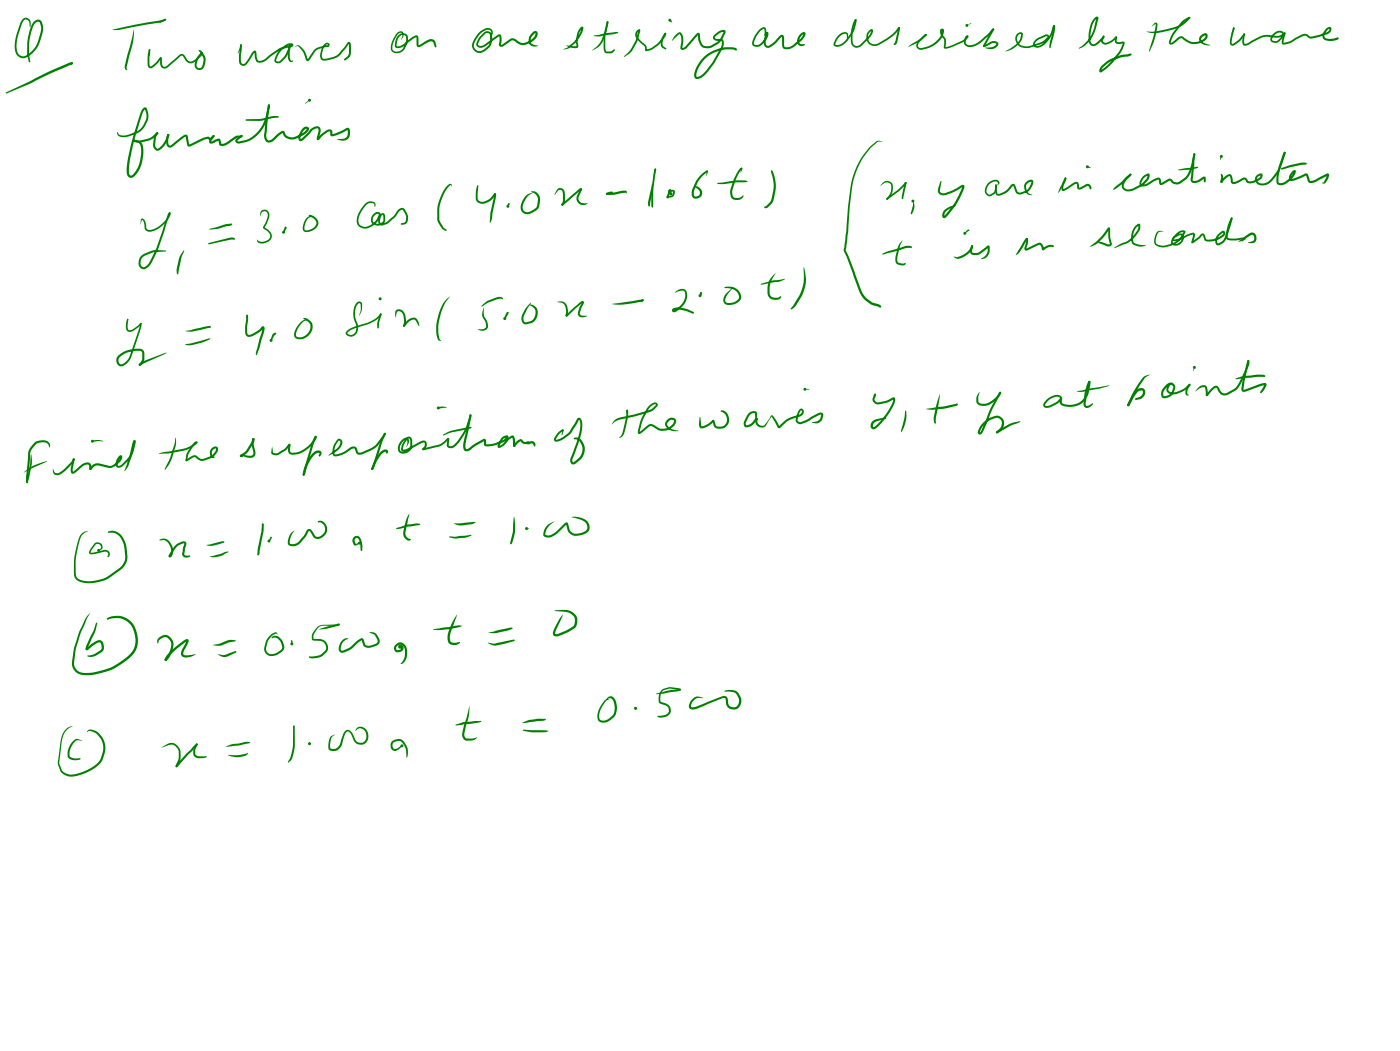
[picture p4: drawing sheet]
<svg xmlns="http://www.w3.org/2000/svg" width="319mm" height="239mm" viewBox="0 0 319 239" stroke-linecap="round" stroke-linejoin="round" font-family="sans-serif">
<g fill="#008000">
<path d="M5.2 4.3a1.09 1.09 0 0 1 1.2-.1 1.09 1.09 0 0 1 .6 1.1l-.1 .8-.2-.8a.77 .77 0 0 0-.5-.8 .77 .77 0 0 0-.9 .3l-.3 .7a11.3 11.3 0 0 0-1.2 5.8 1.44 1.44 0 0 0 .8 1.3 1.44 1.44 0 0 0 1.5-.1l.7-.5a8.6 8.6 0 0 0 2.6-5.8l-.3-1a.69 .69 0 0 0-.7-.3 .69 .69 0 0 0-.5 .6l-.1 .1a13.1 13.1 0 0 0-.9 8.5l-.2 .1a10 10 0 0 1 0-7.2l.4-1a1.86 1.86 0 0 1 1.7-1.5l.6 .4 .4 1.2a8.1 8.1 0 0 1-3.5 6.8 1.97 1.97 0 0 1-2.2-.1 1.97 1.97 0 0 1-.7-2l-.1-.4a15.1 15.1 0 0 1 1.7-5.9z"/>
<path d="M1.3 21.1l10.9-5.3 3.7-1.6 .4-.1 .3 .2-.2 .3-5.3 2.3-4.1 2.1-5.5 2.3z"/>
<path d="M16.2 14.2h.3v.4h-.3z"/>
<path d="M16.1 14.3l.2-.1 .3 .2a.45 .45 0 0 1-.7 .2z"/>
<path d="M25.5 6.7l10.5-2 1.5-.4 .4 .2-.4 .3-1.4 .4-9 1.6z"/>
<path d="M36.2 5.1l1.4-.8 .3 .2-1.2 .6-.5 .2z"/>
<path d="M30.5 6.7a20.8 20.8 0 0 1-1.3 6.8l-.3 1.6 .1 .7-.2 .2a.98 .98 0 0 1-.3-1.6z"/>
<path d="M33.9 11.3l.1-.1 .2 .1-.1 1.2-.5 1.1 .3-1.1z"/>
<path d="M34 11.2l.2 .1-.1 .2-.2-.2z"/>
<path d="M33.9 11.3l.1-.1 .2 .1-.2 3.5a.3 .3 0 0 0 .2 .3 .3 .3 0 0 0 .3-.1l2.1-2 .2 .2-.1 .2-1.7 1.8a.75 .75 0 0 1-.9 .3 .75 .75 0 0 1-.5-.8v-1.9z"/>
<path d="M36.4 13.2l.2-.2 .2 .2-.2 .2z"/>
<path d="M36.6 13l.2 .3 .1 1.1a.65 .65 0 0 0 .4 .7 .65 .65 0 0 0 .7-.2l2.8-2.4a.85 .85 0 0 1 1.4 .4l.4 .7a1.19 1.19 0 0 0 2-.2l1.4-1.5 .2 .2-1.3 1.6a1.6 1.6 0 0 1-2.6 .1l-.6-1-.4-.1-3 2.5a1.05 1.05 0 0 1-1.2 .3 1.05 1.05 0 0 1-.6-1l-.1-1.3z"/>
<path d="M46 11.9l.2 .2-.2 .2-.2-.2z"/>
<path d="M45.2 11.5h.5l.4 .4 .6 1 .1 .6a3.6 3.6 0 0 1-.6 2.1 1.14 1.14 0 0 1-1.5 .1 1.14 1.14 0 0 1-.3-1.5 3.5 3.5 0 0 1 1.6-2.3l.2 .2-.1 .2a3.3 3.3 0 0 0-1.3 2.8 .7 .7 0 0 0 .8 .4 .7 .7 0 0 0 .5-.7l.2-1.5-.6-1.2-.5-.5z"/>
<path d="M54.7 10.2l.2-.2a1.33 1.33 0 0 1-.3 1.6l-.5 .6z"/>
<path d="M54.7 10.2l.2-.2a.77 .77 0 0 1 .2 1l-.3 2.8 .3 .7a.56 .56 0 0 0 .8-.2l1.5-2.3 .5-.5 .4 .2 .1 1.3a.84 .84 0 0 0 .5 .9 .84 .84 0 0 0 1-.2l3.7-2.7 2.8-.7-.4-.1a4.1 4.1 0 0 0-2.7 2.3l-.4 1.2a.49 .49 0 0 0 .4 .3 .49 .49 0 0 0 .4-.1 5.7 5.7 0 0 0 2-3.3l.3-.4a.5 .5 0 0 1 .1 .8l-.2 .4a5.5 5.5 0 0 1-2.1 2.9 .83 .83 0 0 1-.9 0 .83 .83 0 0 1-.4-.9 5.6 5.6 0 0 1 3.3-3.5l.3-.1a.49 .49 0 0 1 .6 .6 .49 .49 0 0 1-.7 .3l-2.2 .7-2.8 2.1a1.84 1.84 0 0 1-2.7 .4l-.3-.9-.1-1.2 .2 .1-1.8 2.6a1.04 1.04 0 0 1-1.4 .4 1.04 1.04 0 0 1-.5-1.3z"/>
<path d="M65.7 10.5l.3-.3 .2 .3-.2 .2z"/>
<path d="M65.8 10.4l.2-.2 .2 .3-.2 1.5v1.3l.3 .5 .4-.1a.53 .53 0 0 1-.6 .4 .53 .53 0 0 1-.5-.6l-.1-1.5z"/>
<path d="M66.9 10.7l.7-.4a2.34 2.34 0 0 1 2 1.9l.5 1.3 1.7-2.4 1.9-.7 .9-.1 .1-.1-.2-.1a2.7 2.7 0 0 0-1.2 2.3 .74 .74 0 0 0 .2 .9 .74 .74 0 0 0 .9 0l.6-.1a3.6 3.6 0 0 0 2.8-1.8l1.3-1.7a.43 .43 0 0 1 .5-.1 .43 .43 0 0 1 .3 .5l-.1 2.5-.4 .5-.8 .7-.3-.3 .9-.7 .2-.5v-2.4h.1l-1.4 1.8a4.5 4.5 0 0 1-3.8 2.1 1.13 1.13 0 0 1-1.3-.4 1.13 1.13 0 0 1 0-1.3 2.39 2.39 0 0 1 1.6-2.4 .53 .53 0 0 1 .4 .7 .53 .53 0 0 1-.7 .3l-2.2 .7-1.9 2.5-.5-.2-.3-1a4.5 4.5 0 0 0-1.6-2.2z"/>
<path d="M90.4 7.5a.85 .85 0 0 1 1.2-.3 .85 .85 0 0 1 .2 1.3l-.5 .6 .3-.9a.54 .54 0 0 0-.2-.8 .54 .54 0 0 0-.8 .4 5.1 5.1 0 0 0-1.3 3.3 1.37 1.37 0 0 0 2.5-.1 3.3 3.3 0 0 0 .7-2.5l-.2-.4a1.16 1.16 0 0 0-1.8 1l-.2 1.4h.6l1-.5 2-1.6a.83 .83 0 0 1 1.3-.2l.1 2.1 2.4-1.3a1.1 1.1 0 0 1 1.5 .6l.2 1-.2 .2-.6-1.2-.5-.2-.8 .3-1.7 1h-.4l-.3-.4-.1-1.8-2.4 1.6a1.79 1.79 0 0 1-2.4 .6 2.41 2.41 0 0 1 1.8-3.1 1.13 1.13 0 0 1 1.1 1.5l-.1 .7-.5 1.1a1.77 1.77 0 0 1-1.6 1.2 1.77 1.77 0 0 1-1.7-.9 5.4 5.4 0 0 1 1.4-3.7z"/>
<path d="M109 7.4a2.34 2.34 0 0 1 2.7-.9 1.07 1.07 0 0 1 .4 1.4l-.5 1 .2-1.3a.77 .77 0 0 0-.4-.8 .77 .77 0 0 0-.8 .1 5 5 0 0 0-2.7 3.7 1.38 1.38 0 0 0 1 1 1.38 1.38 0 0 0 1.4-.4 2.69 2.69 0 0 0 1-3.6l-.6-.1a4.6 4.6 0 0 0-1.9 2.5l.1 .2a1.15 1.15 0 0 0 1.6-.2l2.8-2.1 .6-.1a3.6 3.6 0 0 1 .2 2.4l2-1.3a1.35 1.35 0 0 1 1.8 .5l1.2 .4a4.3 4.3 0 0 0 2.5-1.4l.3-.9-.9 1a1.2 1.2 0 0 0 0 1.4 1.2 1.2 0 0 0 1.4 .4l.1 .1a1.44 1.44 0 0 1-1.9-.2 1.44 1.44 0 0 1-.1-1.9l.9-1.1a.65 .65 0 0 1 .9 .1 .65 .65 0 0 1 0 .9l-.2 .4a4.6 4.6 0 0 1-3 1.7l-.8-.2-1.6-.9-2.2 1.4a.63 .63 0 0 1-.8-.1 .63 .63 0 0 1 0-.9v-1.4l-1.2 .9a7.5 7.5 0 0 1-2.7 1.7 .99 .99 0 0 1-1.2-.4 .99 .99 0 0 1 .1-1.2l.5-.8 1-1.1a1.17 1.17 0 0 1 1.4 0 1.17 1.17 0 0 1 .5 1.3 3.2 3.2 0 0 1-3.4 3.4 1.87 1.87 0 0 1-.7-3.1z"/>
<path d="M132.3 6.2a.36 .36 0 0 1 .5 0 .36 .36 0 0 1 0 .5l-.5 1.3a7.4 7.4 0 0 1-2.8 3l-1.4 .2 1.4-.6a7.8 7.8 0 0 0 2.8-3.8l.1-.4 .2 .1a4.4 4.4 0 0 0-.9 3.9l-.1 .4-.5 .2-1-.1-1.2-.5 2.4 .1a5.4 5.4 0 0 1 1-4.3z"/>
<path d="M138.3 4.8l.2 .4-.4 2-.8 2.1-.6 .9a4.1 4.1 0 0 1-1.9 1.3l1.1-1 1-1.2 .7-2 .5-2.3z"/>
<path d="M138.1 5l.2-.2 .2 .2-.2 .2z"/>
<path d="M138.2 4.9l.1-.1 .2 .2v.2a13.9 13.9 0 0 0-.7 5.9l.3 .6h1l.7-.5 .2 .1-.7 .8h-1.4l-.4-.5-.1-1.2a13.5 13.5 0 0 1 .7-5.4z"/>
<path d="M135.2 8.1l4.9-.8h.5l.1 .1-1.1 .4-3 .5-1.3-.1z"/>
<path d="M145.5 6.7l.2 .1a8.7 8.7 0 0 1-2.6 5.5l-1 .6 .8-.9a11.1 11.1 0 0 0 2.5-5.1z"/>
<path d="M145 6.9a.42 .42 0 0 1 .8 0l-.3 .2a.93 .93 0 0 0-.3 1.3l1.9 2 .2 .7v.4l-.2 .1-.2-.1-.2-1-1.3-1.2a1.59 1.59 0 0 1-.6-2.1z"/>
<path d="M147 11.3h.1a4.7 4.7 0 0 0 2.9-1.8l1.5-2.1 .2 .3-.3 .7-1.6 1.9a4.5 4.5 0 0 1-2.7 1.3l-.2-.1z"/>
<path d="M151.3 7.7l.2-.3 .2 .3-.2 .2z"/>
<path d="M151.3 7.5l.2-.1 .2 .3-.1 .1a2.43 2.43 0 0 0-.6 2.7l.7 .5-.1 .3-.8-.4-.3-.4a3.4 3.4 0 0 1 .8-3z"/>
<path d="M154 7.8a.79 .79 0 0 1 .9-.4 .79 .79 0 0 1 .6 .9l.1 1.1-.3 1.5 .7-.3 2.8-3.1a.4 .4 0 0 1 .5 .1 .4 .4 0 0 1 .1 .4v1l.4 .9a1.2 1.2 0 0 0 1.6 .6l.5-.1 1.7-1.1 1.1-2.1-1.1 .5-.9 .8 .4 .3 1.4 .2 .3 .5-.1 .9a16.3 16.3 0 0 1-4.1 6.5l-.8 .7-.7 .3a.83 .83 0 0 1-1-.2 .83 .83 0 0 1 0-1 7.9 7.9 0 0 1 9.5-5.7l.1 .5-.2 .1-.1-.4-.1 .2a7.5 7.5 0 0 0-8.8 5.5l.2 .6 1.2-.6a18.2 18.2 0 0 0 4.3-6.3l.1-1.3h-1a.81 .81 0 0 1-.9-.5 .81 .81 0 0 1 .4-1l1.4-.9a.61 .61 0 0 1 .9 0 .61 .61 0 0 1-.1 .9l-1.1 1.8-1.9 1.2a2.06 2.06 0 0 1-3-1.8l-.1-1.2 .1 .1-2.6 2.9a.92 .92 0 0 1-1.5 .2l.1-.9a2.38 2.38 0 0 0-.3-2.4l-1.7 1.6 .4-.9z"/>
<path d="M172.8 6.8l.8-.5a.65 .65 0 0 1 .7 .1 .65 .65 0 0 1 .2 .8l-.5 1 .1-.9-.2-.7a4.4 4.4 0 0 0-2.2 3.4v.1a1.24 1.24 0 0 0 1.6-.3 2.83 2.83 0 0 0 1.2-2.2h.2l-.4 1.8a.75 .75 0 0 0 .5 1l1.4-.8 1.3-1.4 .4-.3a.57 .57 0 0 1 .6 .8l.1 1.9a1.77 1.77 0 0 0 2.2-.5 5.5 5.5 0 0 0 2.1-2.3h.1a1.75 1.75 0 0 0-1 2l.3 .2h.8l.2 .2a1.12 1.12 0 0 1-1.5 0 1.12 1.12 0 0 1-.2-1.5 1.52 1.52 0 0 1 1.7-1.3l.1 .5a4 4 0 0 1-1.9 2.1 2.75 2.75 0 0 1-3.1 1.1l-.3-.7-.1-2-1.3 1.4-1.2 .9a1.09 1.09 0 0 1-1.3-.1 1.09 1.09 0 0 1-.3-1.2l.4-1.7a.39 .39 0 0 1 .5-.4 .39 .39 0 0 1 .1 .6 3.4 3.4 0 0 1-2.7 2.8 .93 .93 0 0 1-.9-.5 .93 .93 0 0 1 .1-1.1l.5-1z"/>
<path d="M190.8 8.1a1.47 1.47 0 0 1 2.2-.5l.1 .5-.2 1.1-.2-1.5a2.58 2.58 0 0 0-2.5 2.5 1.99 1.99 0 0 0 2.3-1.1 7.4 7.4 0 0 0 2.1-4.5l.2-.3 .2 .1a6.6 6.6 0 0 1-1.2 3.8l-.8 1a2.43 2.43 0 0 1-3.1 1.2l-.1-.3 .1-.5z"/>
<path d="M194.6 4.4l.2-.1 .2 .2-.1 .2a8.5 8.5 0 0 0-.8 4.8 1.01 1.01 0 0 0 .8 1 1.01 1.01 0 0 0 1.1-.5l1.8-1.8 .6-1.2a1.61 1.61 0 0 0-.6 2.2 1.61 1.61 0 0 0 2.1 .7 9.3 9.3 0 0 0 4.5-3.5l.3-.3 .2 .3-.8 1a14.6 14.6 0 0 1-4.4 3 1.96 1.96 0 0 1-2.4-1.4 1.96 1.96 0 0 1 1.3-2.4 1.17 1.17 0 0 1-.4 1.7l-1.9 2a1.42 1.42 0 0 1-1.7 .5 1.42 1.42 0 0 1-.9-1.5 8.6 8.6 0 0 1 .9-4.9z"/>
<path d="M204.7 6.1l.2 .4-.6 2.9-.2 .6-.5 .2-.2-.2 .4-.4 .7-3.2z"/>
<path d="M206.7 10.7l.3-.3a15.3 15.3 0 0 0 3.7-2.7l.3 .2-.2 .2a9.6 9.6 0 0 1-4.1 2.7z"/>
<path d="M210.6 7.9l.2-.2 .2 .2-.2 .2z"/>
<path d="M209.1 9.3l1.5-1.5 .2-.1 .2 .2-1.6 1.6a.73 .73 0 0 0-.4 .9 .73 .73 0 0 0 .8 .5 5.3 5.3 0 0 0 4.7-3.8v-.2l.1 .9 .8 1.2-.2 1.7 1.3-.3 2.6-1.2 1.2-1.2a.59 .59 0 0 1-.3 1l-.7 .6-3 1.3a1.17 1.17 0 0 1-1.4 0l.1-1.7-.5-.7a1.28 1.28 0 0 1-.1-2l.3 .1a2.48 2.48 0 0 1-1 2.9 5.8 5.8 0 0 1-4.5 1.7 1.14 1.14 0 0 1-.1-1.9z"/>
<path d="M219.9 8.2l.5-.1 .1 .1-.2 .2a1.5 1.5 0 0 0-.3 1.6l.6 .3a3.7 3.7 0 0 0 2.6-1l2.9-2.8 .3 .2-.2 .2a13.3 13.3 0 0 1-4.2 3.6l-.9 .2a1.33 1.33 0 0 1-1.5-.5 1.33 1.33 0 0 1 .1-1.6z"/>
<path d="M226.1 6.4l.3 .3-.3 .2-.2-.2z"/>
<path d="M225.9 6.6l.2-.1 .3 .2-.1 .1-2.3 3.9-.2-.1v-.3z"/>
<path d="M223.8 10.5l1.7-1a1.15 1.15 0 0 1 1.8 .6 1.97 1.97 0 0 1-3 .7 2.36 2.36 0 0 0 2.6-.8l-.3-.2h-.5l-1.9 .9z"/>
<path d="M231.6 7.7a.73 .73 0 0 1 1-.3 .73 .73 0 0 1 .2 1.1 4.8 4.8 0 0 1-3.9 3.2 8.1 8.1 0 0 0 3.3-2.8l.3-1.2a1.14 1.14 0 0 0-1 .8 1.14 1.14 0 0 0 .4 1.2 2.33 2.33 0 0 0 3 .6l1.6-.5a4.2 4.2 0 0 0 2-1.4l-.4-.1-1.3 .6a1.39 1.39 0 0 0-1.2 1.3l.7 .3a2.82 2.82 0 0 0 1.7-1.1 7.4 7.4 0 0 0 1.8-3.6h.3l.1 .3a6.4 6.4 0 0 1-3.6 4.7 .95 .95 0 0 1-1.3-.3 .95 .95 0 0 1 .4-1.4l.7-.5 1.5-.7a.61 .61 0 0 1 .8 .1 .61 .61 0 0 1 0 .8l-.5 .5a4.3 4.3 0 0 1-2.3 1.1l-.9 .3a2.61 2.61 0 0 1-3.7-1.4l-.1-.8z"/>
<path d="M239.8 5.8h.3l.1 .3-.4 .1z"/>
<path d="M239.8 5.8l.2-.1 .2 .2-.1 1.5-.9 3.5-.1 .1-.2-.1a5.6 5.6 0 0 1 .5-2.8z"/>
<path d="M249.3 4a.46 .46 0 0 1 .7-.1 .46 .46 0 0 1 0 .7 8.1 8.1 0 0 1-3.6 6.2l-.8 .2a8.6 8.6 0 0 0 3.9-6.5l.2-.3a6.4 6.4 0 0 0-1.4 5.3 .72 .72 0 0 0 .6 .6 .72 .72 0 0 0 .8-.4l1.6-1.6 .2 .2-.1 .2-.9 1a1.66 1.66 0 0 1-2.1 .8l-.3-.3a6.9 6.9 0 0 1 1.2-6z"/>
<path d="M251.1 8.2l.2-.1 .2 .2-.4 1 .4 .4a3.9 3.9 0 0 0 2.6-1.4l.2 .2-.1 .1a2.89 2.89 0 0 1-3 1.4 .83 .83 0 0 1-.4-1.2z"/>
<path d="M253.9 8.5l.2-.2 .2 .2-.2 .2z"/>
<path d="M253.9 8.5l.2-.2 .2 .1-.1 .8a.31 .31 0 0 0 .1 .3 .31 .31 0 0 0 .3 .1l1.2-.1 .2 .2v.5a12.4 12.4 0 0 1-5.1 6.2 .43 .43 0 0 1-.6-.1 .43 .43 0 0 1 .1-.6l.3-.6 1.1-1a7.8 7.8 0 0 1 3-1.4l2.3-.5a.3 .3 0 0 1 .5 .1 .3 .3 0 0 1-.3 .4l-2.3 .4-2.2 .9-1.6 1.3-.5 .8-.1-.1a14.1 14.1 0 0 0 5-6l.1-.1a1.29 1.29 0 0 1-1.9-.5z"/>
<path d="M262.7 5.5l.3-.3a.46 .46 0 0 1 .5 .1 .46 .46 0 0 1 0 .6l-.8 3.5-1.1 2.4 1.1-3.7 .5-2.6-1 .5z"/>
<path d="M261 7.2a17.3 17.3 0 0 0 7.9-1.8l1.7-1.5 .2-.1 .2 .3a7.2 7.2 0 0 1-4.4 2.7 9.4 9.4 0 0 1-4.9 .6z"/>
<path d="M270.8 3.8l.2 .3-.2 .2-.2-.3z"/>
<path d="M269 5l1.8-1.2 .2 .2-.3 .3a6 6 0 0 0-2.7 2.7l-.9 1.2-.5 1.5 .5-.2 1-.9a1.12 1.12 0 0 1 1.8 .2 2.99 2.99 0 0 0 4.6-.6l-.1-.2a.89 .89 0 0 0-.9 .8 .89 .89 0 0 0 .7 1l1.3 .5-1.4-.1a1.3 1.3 0 0 1-1.1-1.4 1.3 1.3 0 0 1 1.2-1.2 .79 .79 0 0 1 .8 .6 .79 .79 0 0 1-.5 .9 4.1 4.1 0 0 1-5.6-.4l-.5 .2-1.1 1a.63 .63 0 0 1-.8 .3 .63 .63 0 0 1-.3-.8 10.6 10.6 0 0 1 2.8-4.4z"/>
<path d="M280.9 6.2l.2 .2-.1 .3-.6 1 .3-1.3z"/>
<path d="M280.8 6.2l.3 .2-.2 .2-.2-.2z"/>
<path d="M280.8 6.3l.3 .1-.7 3v.5l.2 .1a6.1 6.1 0 0 0 2.4-2.2l.3-.2 .2 .3a8.2 8.2 0 0 1-2.5 2.4 .71 .71 0 0 1-.9-.1 .71 .71 0 0 1-.1-.9z"/>
<path d="M283.3 7.6l.2 .2-.2 .2-.2-.2z"/>
<path d="M283.1 7.7l.2-.1 .2 .2-.3 1.5 .2 .7 .7-.2 3.5-1.8 1-.1 2.1 .3a1.02 1.02 0 0 0 1.2-.6l-.2-.1a1.76 1.76 0 0 0-2 1.7 1.05 1.05 0 0 0 1.3-.1l1.3-1.6 .2-.2 .2 .1-.3 .7-1.1 1.3a1.11 1.11 0 0 1-1.4 .4 1.11 1.11 0 0 1-.6-1.2 1.96 1.96 0 0 1 2.9-1.3l.1 .2a1.25 1.25 0 0 1-1.6 1.1l-2.1-.2h-.9l-3.6 1.9a.81 .81 0 0 1-1 0 .81 .81 0 0 1-.3-1z"/>
<path d="M292.3 7.4l.4 .1-.5 2.2 1.6-.4 2.5-1.4a1.59 1.59 0 0 1 2 .4l1.9-.3 1-.4a1.41 1.41 0 0 0 1.5-.9v-.2l-.6 .4-.5 .9v.6l.2 .3a4.4 4.4 0 0 0 2.9-.2l.1 .2a2.64 2.64 0 0 1-3.6 0v-.1a1.96 1.96 0 0 1 .8-2.1 .66 .66 0 0 1 1-.2 .66 .66 0 0 1-.2 1.1l-.7 .4-3.4 1-.6-.1-.8-.5h-.5l-3.2 1.7a1.67 1.67 0 0 1-1.6 .1l-.1-.7z"/>
<path d="M26.6 30.1l.4 .3a1.79 1.79 0 0 0 2.2 .3l.2-.1a4.8 4.8 0 0 0 3.9-3.6v-1l-.2-1.1-.5 .5-.3 .9a51.2 51.2 0 0 0-3 12.5 .87 .87 0 0 0 .5 1.2l.1-.1a5.4 5.4 0 0 0 2.2-4.5v-1.2a1.5 1.5 0 0 0-1.6-1.9l-.3-.3a1.33 1.33 0 0 1 1.7 .2l.4 .3a7.5 7.5 0 0 1-2.1 7.9 1.09 1.09 0 0 1-1.4-1.4 34.1 34.1 0 0 1 2.1-9.9l1.1-3.4 .6-1a.46 .46 0 0 1 .4-.3 .46 .46 0 0 1 .4 .3 4.4 4.4 0 0 1-2.3 5.7l-1.2 .4a2.58 2.58 0 0 1-3.1-.1z"/>
<path d="M30.3 31.9l.2-.1a5.2 5.2 0 0 0 5.1-1.7h.4l-.1 .4a5.7 5.7 0 0 1-5.6 1.8z"/>
<path d="M35.6 30.1h.3l.1 .4h-.3z"/>
<path d="M35.6 30.2l.2-.1 .2 .2-.5 .9-.2 1.8 .1 .4 .4 .4a4.4 4.4 0 0 0 2.3-3.1l.2-.2a.56 .56 0 0 1 .1 .9 3.8 3.8 0 0 1-2.7 2.9 1.44 1.44 0 0 1-.9-1.5l.3-1.7z"/>
<path d="M38.1 30.5l.4 .1-.2 1.9 .4 .6 2.9-2.2a.65 .65 0 0 1 .8-.3 .65 .65 0 0 1 .4 .8l.3 1.6-.1-.1 3.5-1.6 1-.2 .4 .4 .7-.8 .2 .1-.1 .4a1.02 1.02 0 0 1-1.1 .6l-.2-.3-.8 .2-2.9 1.4a.68 .68 0 0 1-1.1 0l-.3-2-2.9 2.2a.93 .93 0 0 1-1.1 .1 .93 .93 0 0 1-.5-1l.1-1z"/>
<path d="M48.5 30.8v-.1a.24 .24 0 0 1 .3 .1 .24 .24 0 0 1 0 .3l-.8 1.1 .6-.2a1.11 1.11 0 0 1 1.5-.2v.2l-1.1 .3a.81 .81 0 0 1-1.4-.1z"/>
<path d="M49.7 31.6l.4 .1 .3 1h.4l.8-.4 2-1.4 1.4-.2a.4 .4 0 0 1 .1 .6 .4 .4 0 0 1-.6 0l-.6 .1-1.3 .8a2.33 2.33 0 0 1-2.5 .9l-.4-1.2z"/>
<path d="M61.1 23.8h.1a.72 .72 0 0 1 .1 1 9.8 9.8 0 0 1-2.4 5.6l-1.9 1.6-2.4 .6a.68 .68 0 0 1-.9-.3 .68 .68 0 0 1 .3-.9l1.1-.7 .1 .4-1.2 .9 .4 .2 1.4-.3a7.4 7.4 0 0 0 4.8-6z"/>
<path d="M61.1 23.8l.3 .1-.1 .3-.3-.1z"/>
<path d="M61 23.9l.3-.1 .2 .2-.9 6.6a.96 .96 0 0 0 .6 1.3l.7-.2 2.1-1.8a.72 .72 0 0 1 .7 0 .72 .72 0 0 1 .4 .7 2.03 2.03 0 0 0 2.5 .3l1.7-.9 .6-.6-.3-.1a2.65 2.65 0 0 0-1.1 1.7v.7l1.9-1.9a1.72 1.72 0 0 1 2.4-.8l.2 1-.5 1.8a.59 .59 0 0 1-.2-1l.2-1.1a.38 .38 0 0 0-.1-.4 .38 .38 0 0 0-.4-.1l-.9 .4-2.3 2.4a.74 .74 0 0 1-.8-.3 .74 .74 0 0 1 0-.9 2.88 2.88 0 0 1 1.4-2 .66 .66 0 0 1 1 .4 .66 .66 0 0 1-.4 .9l-.9 .6-1.3 .7a2.16 2.16 0 0 1-3.4-1.2l-2.1 1.8a1.26 1.26 0 0 1-1.5 .3 1.26 1.26 0 0 1-.7-1.3z"/>
<path d="M72.2 31.4h.3l.1 .4h-.4z"/>
<path d="M73 30.6l1.2-.9a.83 .83 0 0 1 1.5 .3v.6l3.6-1.5a1.71 1.71 0 0 1 .4 1.8 1.71 1.71 0 0 1-1.5 1.1l-1.4-.3 1.9-.3a1.42 1.42 0 0 0 .4-1.8v-.1l-1.2 .7-2.1 .8-.6-.2v-.8a.3 .3 0 0 0-.3-.2 .3 .3 0 0 0-.3 .2l-1.3 1-.7 .8h-.3l-.2-.2z"/>
<path d="M56 27.1l3.7-.1a8.3 8.3 0 0 1 3.7-.6l.1 .2-.1 .2-1.4 .1-2.7 .6h-3.3l-.1-.2z"/>
<path d="M32.2 49.8a.86 .86 0 0 1 1 1l.1 .4a.93 .93 0 0 0 .3 1 .93 .93 0 0 0 1.1 0 6.2 6.2 0 0 0 3.8-3.6l.1-.3 .2 .1a5.9 5.9 0 0 1-4.6 4.3 1.17 1.17 0 0 1-1.3-1.5 1.36 1.36 0 0 0-.5-1.2l-.5 1.2z"/>
<path d="M38.5 48.3h.1l.2 .1-2.8 8.2-.6 1.4a5.3 5.3 0 0 1-2.2 3.1 1.25 1.25 0 0 1-1.3-.2 1.25 1.25 0 0 1-.3-1.3l.2-1 .5-.5 2.1-1 1.1-.2 2.3 .1-.1 .2-2.7 .2-1.9 .7a1.48 1.48 0 0 0-1.1 1.2 1.48 1.48 0 0 0 .6 1.5l.5-.2a5.3 5.3 0 0 0 1.9-2.8l.6-1.4z"/>
<path d="M41.8 57l.1 .1a16.6 16.6 0 0 0-1.3 5.2l-.2 .1-.1-.1a10.3 10.3 0 0 1 .8-4.4z"/>
<path d="M47.7 52.1l3.7-1.1 1.2-.2 .2 .2a1.15 1.15 0 0 1-1.3 .5l-1.9 .6-1.8 .1z"/>
<path d="M47.5 55.3l4.9-1.2h.8l.3 .3-.2 .2-1-.1-4.7 1.1-.2-.2z"/>
<path d="M59.5 48a1.18 1.18 0 0 1 1.5 0 1.18 1.18 0 0 1 .3 1.4l-.5 1.4-.6 .9a2.2 2.2 0 0 1 1.6 2.4 2.31 2.31 0 0 1-3.1 1l-.2-.5h.2a.98 .98 0 0 0 1.5 .3l.6-.2a1.18 1.18 0 0 0 .7-1.1 1.18 1.18 0 0 0-.7-1.1l-.9-.7 1-2.5a.82 .82 0 0 0-.4-1.2 .82 .82 0 0 0-1.1 .7v.5l-.1-.8z"/>
<path d="M64.8 51.8l.2-.3 .3 .3-.7 1.2-.2-.2z"/>
<path d="M65 51.5l.2 .2-.2 .2-.2-.2z"/>
<path d="M64.9 51.6l.3 .1-.3 .4z"/>
<path d="M70.3 49.1a1.29 1.29 0 0 1 1.7 .6 1.75 1.75 0 0 1-1.1 2.9l-.5 .1a1.05 1.05 0 0 1-1.3-.2 1.05 1.05 0 0 1-.1-1.3 2.06 2.06 0 0 1 1.6-2l.6 .1-.6 .1a2.8 2.8 0 0 0-1.3 2.5l.1 .4a1.94 1.94 0 0 0 2.6-1.9l-.6-.7z"/>
<path d="M83.1 46.4a1.49 1.49 0 0 1 2.4 0l-.1 .6-.2-.5a1.34 1.34 0 0 0-2.1 .4 4.2 4.2 0 0 0-1.4 4 1.69 1.69 0 0 0 2.2 .5 3.3 3.3 0 0 0 2.3-2.7 1.17 1.17 0 0 0-1.3 1.5 1.17 1.17 0 0 0 1.9 .5l.5-.5v-1.1l-.2-.2-.4 .5-.2 .8 .1 .4 .3 .3 1.4-.6 1.3-1.2 1.3-1.6 .6-.2 .5 .2a2.88 2.88 0 0 1 .7 3.1l-.4 .4a1.01 1.01 0 0 1-1.1-.1l.2-.1a1.02 1.02 0 0 0 1.1-1.5l-.7-1.5-.3-.1-.6 .3-1 1.4-1.4 1.2-1.4 .7a.86 .86 0 0 1-1-1l.5-1.4a.62 .62 0 0 1 .8-.4 .62 .62 0 0 1 .3 .8v.7a1.68 1.68 0 0 1-1.6 1.3 1.68 1.68 0 0 1-1.6-1.2 1.56 1.56 0 0 1 2-1.7l.1 .1a3.8 3.8 0 0 1-4.1 3.4 1.9 1.9 0 0 1-1.1-2.9l.6-1.1z"/>
<path d="M101.9 42.2a.58 .58 0 0 1 .9-.2l.1 .5-.3-.4a9.4 9.4 0 0 0-2.5 8.2l.9 1.5 .7 .6-.1 .1-1-.5-.9-1.5a9.6 9.6 0 0 1 2.2-8.3z"/>
<path d="M108.7 42.2l.2 .1-.1 .1z"/>
<path d="M108.7 42.2l.2 .2h-.2z"/>
<path d="M108.7 42.2l.2 .1-.1 2.8a.99 .99 0 0 0 1.3 .8l1.3-.6 1.1-1.2 .3-.1 .1 .2-.4 .7a2.78 2.78 0 0 1-3.7 1.2l-.3-.4-.2-.6 .1-1.7z"/>
<path d="M112.5 44h.2l.2 .2v.2h-.2l-.2-.2z"/>
<path d="M112.5 44h.1a.41 .41 0 0 1 .4 .2 .41 .41 0 0 1-.1 .5l-.8 3.7a3.7 3.7 0 0 1-.4 2.2l-.2-.2 .2-2.1z"/>
<path d="M115.7 46.3l.3 .1-.4 .6z"/>
<path d="M115.8 46.2l.2 .2-.2 .2-.1-.2z"/>
<path d="M115.8 46.2l.2 .2-.1 .3-.2-.3z"/>
<path d="M119.7 44.6l.7-.5 .9-.2-.5 .3a3.5 3.5 0 0 0-1.6 3.6 1.33 1.33 0 0 0 1.9 .1l1-.7 .4-1.8a1.93 1.93 0 0 0-1.6-1.8 1.65 1.65 0 0 1 2.1 1.9l-.2 1.4a3 3 0 0 1-3.5 1.6 1.74 1.74 0 0 1-.5-2.5z"/>
<path d="M127 42.9a1.11 1.11 0 0 1 1.3 .1 1.11 1.11 0 0 1 .3 1.3v1.7l-.4 .6-.2 .2-.2-.3 .4-1-.2-2.1-.4-.2h-.4l-1 1.1z"/>
<path d="M127.9 46.4h.3v.3h-.3z"/>
<path d="M127.9 46.4l4-3.5 .4-.1 .2 .2-4.3 3.7h-.3z"/>
<path d="M132.3 42.8l.2 .3-.7 1.5a1.27 1.27 0 0 0 .4 1.5 1.27 1.27 0 0 0 1.5 .1h.1a1.48 1.48 0 0 1-2 .1 1.48 1.48 0 0 1-.4-1.9z"/>
<path d="M138.8 43.8l.5-.2 .2 .3-.2 .2z"/>
<path d="M138 43.9l.7-.3a.44 .44 0 0 1 .5 0 .44 .44 0 0 1 .3 .4l-1.3 .3-.2-.1z"/>
<path d="M138 43.9l1.9-.1 1.8-.4h.8l.2 .3-.1 .3-.2-.3 .1 .2-3.1 .4h-1.3z"/>
<path d="M148.5 41.7a4.1 4.1 0 0 1 0 2.3l-.5 2.8-.2 .2-.2-.2a9.8 9.8 0 0 1 .7-4z"/>
<path d="M152.3 43.1h.4l.1 .3-.8 1.4 .1-1z"/>
<path d="M149.2 38.3l.2 .3-.7 2.4 .2-1.7 .1-.8z"/>
<path d="M149.1 38.3l.3 .2-.1 .2-.3-.2z"/>
<path d="M149 38.5l.2-.2 .2 .2-.6 4.7-.1 3.7-.1 .3-.3-.3v-3.3z"/>
<path d="M152.6 43.6l.1-.2 .1 .1v.6z"/>
<path d="M152.7 43.4l.1 .2-.1 .1-.2-.1z"/>
<path d="M152.2 43.3l.4-.1a.73 .73 0 0 1 1 .2 .73 .73 0 0 1-.1 .9 .82 .82 0 0 1-.8 .6 .82 .82 0 0 1-.8-.5l.7-1 .2 .2-.5 .9 .6-.1 .3-.4 .1-.4-1 .1-.2-.2z"/>
<path d="M160.8 39l.2-.2 .2 .2-.4 1.1z"/>
<path d="M160.8 39l.2-.2 .2 .2-.2 .2z"/>
<path d="M159.5 39.9l1.3-1.1h.2l.2 .2-2 1.9-1.1 2.3a1.1 1.1 0 0 0 .1 1.5h.2a.96 .96 0 0 0 1-.8 .96 .96 0 0 0-.8-1.1l-.3-.3a.76 .76 0 0 1 1.2 .4 1.29 1.29 0 0 1 0 1.9 1.29 1.29 0 0 1-1.9-.2l-.1-.9 .1-.7 .9-1.9z"/>
<path d="M168.8 38.1a.58 .58 0 0 1 0 .9l-.2 .4v-1.1z"/>
<path d="M168.6 38.3l.2-.2 .2 .2-.2 .2z"/>
<path d="M168.5 38.3l.3-.2 .2 .2-1.3 2.2-.9 2.4a1.64 1.64 0 0 0 .3 2 1.75 1.75 0 0 0 1.9-.4l.2-.1a.94 .94 0 0 1-1.1 1.1 1.49 1.49 0 0 1-1.9-1.9l.9-3z"/>
<path d="M163.4 41.6l4.7-.6a2.87 2.87 0 0 1 1.9 .2l.2 .2-2.6 .1-3 .4h-1.2l-.1-.2z"/>
<path d="M175.7 38.6l.2 .2a8.6 8.6 0 0 1-.2 7.6l-1.1 .9-.4 .1-.3-.2 1.4-1.2a9 9 0 0 0 .6-5.8l-.4-1.3z"/>
<path d="M28.9 72.6h.3l-.1 .4z"/>
<path d="M28.9 72.6l.2-.1 .1 .1-.1 .2z"/>
<path d="M29 72.5l.2 .1-.1 1.2a.91 .91 0 0 0 .3 1.3l.8-.2 1.9-1.5 .1 .2-.4 .5-1.2 1a1.13 1.13 0 0 1-1.5 .3 1.13 1.13 0 0 1-.4-1.4z"/>
<path d="M31.9 73.6l.2-.2 .1 .2-.1 .2z"/>
<path d="M31.9 73.6l.2-.1 .2 .2-.3 1.1-2.1 6.4a2.69 2.69 0 0 1-2.6 2.1 1.6 1.6 0 0 1-.8-1.5 1.6 1.6 0 0 1 1.1-1.4l1.4-.7 1.6-.3 1.3-.1a1.05 1.05 0 0 1 1 1.1l-.2 1.7-.7 1h-.3a.51 .51 0 0 1 .3-.7l.4-.7-.1-1.6-.3-.3h-1a5.3 5.3 0 0 0-3.9 1.7l-.1 .7 .3 .6a1.05 1.05 0 0 0 1.2-.4l1-1.3 2.1-6z"/>
<path d="M31.7 82.8l.4 .1-.1 .2h-.4z"/>
<path d="M31.8 82.7l.9-.6 5.2-1.8-5 2.3-1 .6-.3-.1z"/>
<path d="M42.1 75.3l5-1.1 .8-.1 .2 .3-.2 .2-3.2 .6a4.9 4.9 0 0 1-2.6 .1z"/>
<path d="M42.2 78.3l5.7-1.3-2.1 1a5.8 5.8 0 0 1-3.6 .4z"/>
<path d="M56.1 71.7l.2-.1 .2 .2-.5 .7z"/>
<path d="M56.1 71.8l.2-.2 .2 .2-.2 3.9a.41 .41 0 0 0 .5 .5 5.7 5.7 0 0 0 2.9-2 .47 .47 0 0 1 .5 .2 .47 .47 0 0 1 0 .5l-1.1 4.2-.7 1.7-.2-.2 .1-.6 1.4-5.4 .2 .1a5.6 5.6 0 0 1-3.2 1.9l-.6-.2-.3-.6z"/>
<path d="M62.1 75.9h.1a.38 .38 0 0 1 .3-.2 .38 .38 0 0 1 .4 .2l-1.2 1.7-.1-.2z"/>
<path d="M69 72.5l.4-.2a2.27 2.27 0 0 1 1.6 1.1 2.79 2.79 0 0 1-.8 2.9 2.79 2.79 0 0 1-3 .6 1.6 1.6 0 0 1 .2-2.2l1.3-1.7 1.4-.4-.1 .2-.5 .2a3.8 3.8 0 0 0-2 3.5 2.32 2.32 0 0 0 2.4-.5 2.32 2.32 0 0 0 .6-2.5z"/>
<path d="M81.2 68.8a.69 .69 0 0 1 .9-.2 .69 .69 0 0 1 .4 .8 3.9 3.9 0 0 1-.6 2.4l.2-1.4v-1a.37 .37 0 0 0-.3-.4 .37 .37 0 0 0-.4 .3 5 5 0 0 0 .1 4.7 1.85 1.85 0 0 1-2.1 2.5 .73 .73 0 0 1-.7-.6 .73 .73 0 0 1 .5-.8l1.7-.9a12.1 12.1 0 0 0 4.5-1.7l1.2-1.2 .3 .2-.1 .2a5.7 5.7 0 0 1-3.1 2.1l-3.6 1.2-.8 .5-.2 .4a1.25 1.25 0 0 0 1.5 .1 1.25 1.25 0 0 0 .5-1.4v-.5a5.1 5.1 0 0 1 .1-5.3z"/>
<path d="M86.7 71.3l.2 .2-.2 .2-.2-.2z"/>
<path d="M86.5 71.4l.2-.1 .2 .2a6.6 6.6 0 0 0-.7 3.1l-.1 .2-.2-.2a5.4 5.4 0 0 1 .6-3.2z"/>
<path d="M90.2 70.6a1.47 1.47 0 0 1 1.5 .1 1.47 1.47 0 0 1 .6 1.4l.1 1.3a.61 .61 0 0 1-.6 .9 4.4 4.4 0 0 0-.2-3.1 .74 .74 0 0 0-1-.4 .74 .74 0 0 0-.4 1l-.1 .5-.1-1.1z"/>
<path d="M92.6 73a1.59 1.59 0 0 1 2.3-.5l.4 .8 .2 .9-.9-1.3a.91 .91 0 0 0-1.3 .1l-1.1 1.3h-.3l-.1-.3z"/>
<path d="M101.5 68.3l.9-.8a11.2 11.2 0 0 0-2.3 9.7l.3 .2a.47 .47 0 0 1-.5 .1 .47 .47 0 0 1-.3-.4 10.4 10.4 0 0 1 1.9-8.8z"/>
<path d="M110.2 69.9v.6a2.86 2.86 0 0 0 .7 2.5 1.41 1.41 0 0 1-.2 2 1.41 1.41 0 0 1-1.9-.1h.1a1.75 1.75 0 0 0 1.7-.4 1.56 1.56 0 0 0-.3-1.6l-.5-1.3z"/>
<path d="M109.6 69.5a6.4 6.4 0 0 1 3.4-1.8 1.15 1.15 0 0 1 1.6 .3l-.2 .1a1.27 1.27 0 0 0-1.3 0 9.1 9.1 0 0 0-3.3 1.6h-.2z"/>
<path d="M115.4 71.1l.3-.1 .2 .2h-.3l.2 .1-.9 1.3-.1-.2z"/>
<path d="M120.8 68.9l.1 .1-1.5 2.5a1.11 1.11 0 0 0 .3 1.8l1.2-.3a1.95 1.95 0 0 0 1.1-1.9 1.95 1.95 0 0 0-1.4-1.7 1.69 1.69 0 0 1 1.7 2.4 2.53 2.53 0 0 1-2.7 2 1.55 1.55 0 0 1-.6-2.5l.6-1.1z"/>
<path d="M126.9 68.6l.8-.1a1.74 1.74 0 0 1 1.6 2.1l-.1 1.2-.2 .2-.2-.1a2.64 2.64 0 0 0-.8-3z"/>
<path d="M128.7 71.8l.3-.2 .2 .2-.2 .2z"/>
<path d="M128.9 71.6l3.5-3.1a.42 .42 0 0 1 .6 .2 .42 .42 0 0 1-.2 .6l-.8 1.8a.49 .49 0 0 0 .6 .7l1.1 .1-1.1 .3a.89 .89 0 0 1-1-1.2l.9-2.2 .1 .1-3.5 3.1-.3-.2z"/>
<path d="M139.3 69.1l7-1.1a.34 .34 0 0 1 .2 .5 .34 .34 0 0 1-.5 .2l-1.3 .2a13.7 13.7 0 0 1-5.4 .3z"/>
<path d="M145.9 68.3l.4-.3 .2 .3-.5 .3-.2-.2z"/>
<path d="M153.7 66.5l.3-.3a1.39 1.39 0 0 1 2.3 .2 4.1 4.1 0 0 1-3 4.6 .51 .51 0 0 1-.3-.6 .51 .51 0 0 1 .5-.4l1-.1a6.6 6.6 0 0 1 3.5 1.3l-.2 .2-1.7-.7-1.4-.3-1.3 .2a3.9 3.9 0 0 0 2.5-4.2 .86 .86 0 0 0-1.3-.2z"/>
<path d="M159.4 66.5l.2-.1 .2 .2-.4 .7z"/>
<path d="M159.6 66.4l.2 .2-.2 .3-.2-.3z"/>
<path d="M159.6 66.4l.2 .2-.1 .6-.3-.5z"/>
<path d="M164.9 65.4h.1a3.1 3.1 0 0 1 2.9 .4 1.82 1.82 0 0 1 .8 2 1.82 1.82 0 0 1-1.6 1.4 1.74 1.74 0 0 1-2.3-.5 2.35 2.35 0 0 1 1.2-2.6l.8-.5-1.1 1.2a1.45 1.45 0 0 0-.4 2 2.18 2.18 0 0 0 3-1.3 2.26 2.26 0 0 0-2.2-1.9h-1.2z"/>
<path d="M176.1 62.6l.5-.5-.3 .6a5.5 5.5 0 0 0-1.1 4l.2 .5a1.42 1.42 0 0 0 1.7 .5l.6-.4 .2 .2a.93 .93 0 0 1-.9 .7 1.71 1.71 0 0 1-2.3-1.7 4.5 4.5 0 0 1 1.4-3.9z"/>
<path d="M173.2 64.6l2.6-.8 2.9-.3-1.4 .6-4 .7z"/>
<path d="M183 60.8l.1 .1a9.4 9.4 0 0 1-2.3 9l-.6 .5-.2-.2 1.3-1.8a9.5 9.5 0 0 0 1.7-6.4z"/>
<path d="M200.9 41.7a1.41 1.41 0 0 1 1.8-.3 1.41 1.41 0 0 1 .6 1.7 3.2 3.2 0 0 1-1.4 2.4l-.2-.2a3.1 3.1 0 0 0 1-3.5 1.21 1.21 0 0 0-1.7 .1l-.5 .3z"/>
<path d="M201.8 45.1l.1-.1a16.9 16.9 0 0 0 4.1-3.4l.2-.2 .2 .2-.1 .3a19.2 19.2 0 0 1-4.2 3.5l-.4-.1z"/>
<path d="M206.2 41.4l.2 .2-.2 .2-.2-.2z"/>
<path d="M206 41.5l.2-.1 .2 .2-.7 3.6-.2 .1-.2-.1v-.7z"/>
<path d="M207.8 45.7a2.66 2.66 0 0 1-.3 3l-.2-.1 .5-1.8z"/>
<path d="M214.2 41.2h.1l-.2 1.5a.83 .83 0 0 0 .1 1.1 .83 .83 0 0 0 1 .1l1.9-.7 2-1.1a.48 .48 0 0 1 .5 .2 .48 .48 0 0 1-.1 .6 16.6 16.6 0 0 1-4.4 6.7 .88 .88 0 0 1-.3-1.5v-.1a3.3 3.3 0 0 1 2.8-1.2l-2.1 1.2-.4 .4-.1 .8-.1-.1a17.2 17.2 0 0 0 4.2-6.7l.1 .1a12.2 12.2 0 0 1-4.4 1.9 1.18 1.18 0 0 1-1.2-.5 1.18 1.18 0 0 1 .1-1.3z"/>
<path d="M205.5 54.7a11.2 11.2 0 0 0-1.2 4.5l.1 .4 .2 .2 1.1 .2 .4-.2 .1 .1-.4 .5-1.1-.1a1.2 1.2 0 0 1-.8-1.7v-.4a5.7 5.7 0 0 1 1.1-3.1z"/>
<path d="M200.9 57.7l1.3-.6 3.9-1.1 1.1-.1 .4 .3-.1 .2h-1.3l-5.2 1.5z"/>
<path d="M217.1 58.3l.4 .1a4.1 4.1 0 0 0 3.6-2.4l.1-.2 .3 .1a3.7 3.7 0 0 1-3.9 2.9z"/>
<path d="M221.2 55.8a.24 .24 0 0 1 .3 .1 .24 .24 0 0 1 0 .3l-.1 1.3a1.9 1.9 0 0 0 1.6-.2l1.8-1.4a.33 .33 0 0 1 .3-.1 .33 .33 0 0 1 .2 .4v.8a1.8 1.8 0 0 1-1.9 1.9 2.35 2.35 0 0 0 1.5-1.9v-.8l.2 .1-1.8 1.4a1.57 1.57 0 0 1-2.4-.3z"/>
<path d="M220 52.5l.5-.3 .3 .2-1.2 .7z"/>
<path d="M233.6 54.2l.3-.1 .1 .2-1.2 2a2.92 2.92 0 0 1-1.6 1.7z"/>
<path d="M233.6 54.2l.3-.1 .1 .4-.3 .1z"/>
<path d="M233.6 54.2h.1a.52 .52 0 0 1 .4 .3 .52 .52 0 0 1 0 .5l-.4 1.6 2.6-1.3a1.1 1.1 0 0 1 1.3 1.3l-.2-.1a2.2 2.2 0 0 1 2.4-.7l.2 .2-.2 .2h-.8l-.9 .4a.47 .47 0 0 1-.4 .3 .47 .47 0 0 1-.5-.2l-.1-.6-.4-.4-2.6 1.2a.52 .52 0 0 1-.7 0 .52 .52 0 0 1-.1-.6l.3-1.2z"/>
<path d="M252.3 51.8h.3v.4a8 8 0 0 1-4.6 4v-.1a15 15 0 0 0 4.3-4.3z"/>
<path d="M252.3 51.8h.1a.44 .44 0 0 1 .4 .2 .44 .44 0 0 1 0 .5l.1 2.1a.98 .98 0 0 1 .1 1.3l-.5 .2-.5-.1-1.8-.7-.2-.2 .2-.2 2 .7 .5-.1-.3-1.5z"/>
<path d="M258.4 51.5l.2-.2a.52 .52 0 0 1 .5-.4 .52 .52 0 0 1 .5 .4v.6a6.7 6.7 0 0 1-4.7 4.1l-1.3 .4 1.5-.9a6 6 0 0 0 4.1-3.9v-.4l.1 .1a2.72 2.72 0 0 0-1.3 2.4v1.1l.3 .5 1.2 .4h1.4a2.08 2.08 0 0 1-1.9 .3l-.9-.3-.4-.5a4.2 4.2 0 0 1 .7-3.7z"/>
<path d="M263.4 52.8l.6-.3 .9 .1-.9 .1a2.3 2.3 0 0 0-.6 2.8 4.8 4.8 0 0 0 5-1.2l1.1-1.5a2.99 2.99 0 0 0-2.5 2.4l.3 .2a1.47 1.47 0 0 0 1.8-1.4v-.5h-.6l-1.1 .6-.2 .4 1.5-.3 2.6-1.2a.56 .56 0 0 1 .7 .1 .56 .56 0 0 1 0 .7l-.3 1.3-.2 .2-.3-.3 .5-1.7-1.2 .4-1.5 .8-1.3 .3a.52 .52 0 0 1-.7 0 .52 .52 0 0 1-.1-.6l1.2-.9a.89 .89 0 0 1 1.4 .3 1.97 1.97 0 0 1-1.4 2.2 1.05 1.05 0 0 1-1.4-.4 1.05 1.05 0 0 1 .3-1.4 2.61 2.61 0 0 1 2.6-1.6 .53 .53 0 0 1 .3 .5 .53 .53 0 0 1-.3 .5 5.4 5.4 0 0 1-6.1 2.6 1.39 1.39 0 0 1-.6-2z"/>
<path d="M271.2 55.1l.3-.2 .2 .2-.2 .2z"/>
<path d="M271.5 54.9l1.4-1a.94 .94 0 0 1 1.2-.7l.5 1.2 .5 .1a5 5 0 0 0 3.1-1l.3-.6-.7 .5a1.64 1.64 0 0 0-.6 2 2.1 2.1 0 0 0 1.6-1.2l1.4-4.6 .2-.2 .2 .2v.2l-1.2 4a2.73 2.73 0 0 1-1.9 2 .79 .79 0 0 1-.8-.4 .79 .79 0 0 1 0-.8l.2-.7 .4-.5a1.6 1.6 0 0 1 1.3-.9 .79 .79 0 0 1 .3 .8 .79 .79 0 0 1-.5 .6 5.3 5.3 0 0 1-3.6 1l-.5-.2-.5-1.2-2 1.7-.3 .1-.2-.2z"/>
<path d="M280.3 49.5l.1-.1 .2 .3a9.3 9.3 0 0 0-1.1 4.2l.1 .2 .3 .1 1.4 .1 1.8-.3 .5 .3-.2 .2h-.5a7.7 7.7 0 0 1-3.4 0l-.4-.3v-.7a11.4 11.4 0 0 1 1.2-4z"/>
<path d="M283.1 54.3l.3-.2 .2 .2-.2 .2z"/>
<path d="M282.8 54.5l.6-.4 .2 .2-.8 .6-.2-.2z"/>
<path d="M225.1 41.6a1.65 1.65 0 0 1 2.2-.5l.2 .6-.5 .5 .2-.5-.1-.3a1.93 1.93 0 0 0-2.3 2.6l.5 .3 .6-.4a1.56 1.56 0 0 0 .7-1.8l.2-.2a1.83 1.83 0 0 1-.7 2.4l-.4 .2a1.28 1.28 0 0 1-1.4-.5 1.28 1.28 0 0 1 .2-1.6z"/>
<path d="M226.8 41.9l.2 .2v1.5a.44 .44 0 0 0 .2 .5 .44 .44 0 0 0 .6-.1l1.2-.6 1.2-1.4 .5-.2 .4 .2 .7 1.7 .6 .1 1.1-.4 .6-.4 .7-1.7-.5 .2a1.04 1.04 0 0 0-.7 1l.1 .6a1.56 1.56 0 0 0 1.3 1.2 1.36 1.36 0 0 1-1.7-1.1 1.53 1.53 0 0 1 .6-2 .72 .72 0 0 1 .9-.3 .72 .72 0 0 1 .4 .7l-.9 1.8-1.7 .8a1.12 1.12 0 0 1-1.4-.6l-.5-1.3h-.2a4.6 4.6 0 0 1-2.8 2.2 .85 .85 0 0 1-.9-.2 .85 .85 0 0 1-.2-.9v-1.3z"/>
<path d="M242.4 40.5l.2-.2 .2 .2-.3 .9-1.5 2.5 .1-.8z"/>
<path d="M242.4 40.4l.2-.1 .2 .2-.6 1.5-.1 1.1h-.1l2.4-1.5a.74 .74 0 0 1 1-.2 .74 .74 0 0 1 .3 .9v.4l1.5-.7a.91 .91 0 0 1 .9 0 .91 .91 0 0 1 .4 .9l-.2 .2-.4-.7-.3-.1-1.3 .7-.7 .1-.3-.3-.2-1-2.4 1.4a.65 .65 0 0 1-1 0l.1-1.3z"/>
<path d="M253.7 42.7l3.6-3.2a.26 .26 0 0 1 .3 .2 .26 .26 0 0 1-.2 .3l-.7 .6a9.9 9.9 0 0 1-2.9 2.5h-.4z"/>
<path d="M257.2 39.6l.1-.1a.24 .24 0 0 1 .3 .1 .24 .24 0 0 1-.1 .3l-1.1 1.2a1.21 1.21 0 0 0-.4 1.6 1.73 1.73 0 0 0 2.2 0l1.7-.9 1.1-1.1 .3-.9 .1 .1a2.19 2.19 0 0 0-1.5 2 1.83 1.83 0 0 0 1.6-.4l1.7-1a.77 .77 0 0 1 1 .1 .77 .77 0 0 1 .2 .9v.2l1.6-1a1.34 1.34 0 0 1 1.3 .7h.9l1.5-.9a5.3 5.3 0 0 0 1.6-3.5l.4-2 .2-.2 .2 .2v.5a8.9 8.9 0 0 1-2.1 5.4l-1.4 .9a1.57 1.57 0 0 1-2.1-.6l-.3-.1a3.2 3.2 0 0 1-1.9 1 1.3 1.3 0 0 1-.5-1.2l-1.1 .4-1 .6a1.49 1.49 0 0 1-2.2 .1 2.31 2.31 0 0 1 2.1-2.5l.1 .8-.5 .8a6 6 0 0 1-2.8 2 1.95 1.95 0 0 1-3-.5v-.6l.4-.8z"/>
<path d="M271.8 34.9l.1-.1 .2 .2-.6 5.7a.39 .39 0 0 0 .2 .4 .39 .39 0 0 0 .4 .1l.8-.3 .8-.5a.45 .45 0 0 1 .5-.2 .45 .45 0 0 1 .3 .4v.6a.23 .23 0 0 1-.2 .3 .23 .23 0 0 1-.2-.2l-.1-.7 .1 .1a3.8 3.8 0 0 1-2 .9 .83 .83 0 0 1-1-1z"/>
<path d="M268.3 38.6l4.3-.7 .2 .2a5.4 5.4 0 0 1-2.7 .5l-1.7 .2z"/>
<path d="M278 39.6l.2 .1-.1 .1z"/>
<path d="M278.1 39.5l.1 .2-.1 .1-.1-.1z"/>
<path d="M277.9 39.7l.3-.1 .3 .6-.2 1.3-.2 .1-.3-.3 .2-.9z"/>
<path d="M277.9 41.2h.3l.1 .3-.3 .1z"/>
<path d="M278.6 40.4l.1-.1a1.12 1.12 0 0 1 1.7-.5l.4 1.6 .9-.3 1.2-.6a1.04 1.04 0 0 1 1.4 .7l.2 .1a3.9 3.9 0 0 0 2.2-.9l.3-.5-.8 .5v.8a1.67 1.67 0 0 0 2.7 0 11 11 0 0 0 3.3-6.2l.3-.5 .2 .3a12.7 12.7 0 0 1-3.2 6.5 2.26 2.26 0 0 1-3.6 .1 1.25 1.25 0 0 1 .1-1.4 1.25 1.25 0 0 1 1.4-.4 1.1 1.1 0 0 1-.7 1.4 2.83 2.83 0 0 1-2.8 .5l-.4-.6-.3-.1a3.5 3.5 0 0 1-2.7 1l-.2-.3-.3-1.4a2.82 2.82 0 0 0-1.7 1.4l-.2 .1-.2-.2z"/>
<path d="M292.5 34.5l.2 .2-.2 .3-.2-.3z"/>
<path d="M292.3 34.6l.2-.1 .2 .2-1.2 3.4-.4 2v1.2a.4 .4 0 0 0 .5 .4 4.3 4.3 0 0 0 3-2.7l.2 .1-.8 .9v.7l3.4-1.3 .4 .3 .6 1.5 1-.3 2.7-1.4a.38 .38 0 0 1 .4 .1 .38 .38 0 0 1 .1 .4l-.4 1-.7 .8-.6-.2 .5-.2 .7-1.6 .2 .1-2.7 1.5-.8 .2h-.5l-.4-.2-.6-1.5-3 1.3a.81 .81 0 0 1-.9-.5 .81 .81 0 0 1 .2-1l.6-.7a.44 .44 0 0 1 .7-.3 .44 .44 0 0 1 0 .7 3.9 3.9 0 0 1-3.5 2.7l-.4-.1-.3-.4-.1-1.6 .6-2.3z"/>
<path d="M291.7 38.2l1.8-.6 2.6-.6h1.2l.3 .2-.3 .3h-1.3l-4.2 1.1-.2-.2z"/>
<path d="M281.9 55l.8-.7a4.2 4.2 0 0 1 2.3-1.4 1.25 1.25 0 0 1 1.1 1.1 1.25 1.25 0 0 1-.8 1.3l-1.2-.1 1.2-.4a.71 .71 0 0 0 .2-1l-.2-.3-.2-.1-.7 .4a3.9 3.9 0 0 1-2.5 1.2z"/>
<path d="M198 33.5l1.6-1.4 .6-.1 .8 .3h-1.1a15.9 15.9 0 0 0-6.1 11.8l-.3 3-.4 5.7-.6 4.1 .7 1.3 3.1 8.3 1 1.4 1.3 .9 1.2 .3a.73 .73 0 0 1 .8 .8l-.3 .1-2.2-.9a5.7 5.7 0 0 1-2.5-2.9l-3.5-9.3 .6-4.2 .4-5.7a26.3 26.3 0 0 1 1.8-8.8 16.7 16.7 0 0 1 3.1-4.7z"/>
<path d="M7.1 103.2a14.5 14.5 0 0 1-.7 6.5l-.3 .2a.76 .76 0 0 1 .1-1l.6-3.2z"/>
<path d="M7.9 100.7l.4-.3a3.4 3.4 0 0 1 2.4-.1 .88 .88 0 0 1 .5 1.4l-.1-.5a1.25 1.25 0 0 0-1.3-.6l-1.5 .3-1.3 1.7-.6 7.1-.3 .2-.2-.2v-1l.6-6 .4-.8z"/>
<path d="M5.4 107.4a10.1 10.1 0 0 1 5.3-2.4z"/>
<path d="M12.1 106.7l.5 .9a1.18 1.18 0 0 0 1.3-.3l1.9-1.8 1-1.2 .2 .2-.3 .6-1.8 1.9a2.27 2.27 0 0 1-2.2 1l-.6-.5z"/>
<path d="M16.6 104.3h.3v.3l-.2 .1z"/>
<path d="M16.6 104.4l.3-.1 .1 .2-.4 1.9v.9l1.9-1.6a1.41 1.41 0 0 1 2.2-.1l.1 .7-.1 .6a.58 .58 0 0 1-.4-.9l-.1-.2a.8 .8 0 0 0-1.1 .1l-1.8 1.5a.66 .66 0 0 1-.9 .3 .66 .66 0 0 1-.3-.8z"/>
<path d="M20.4 106.5l.3-.1 .1 .4-.3 .1z"/>
<path d="M21 105.8l.7-.4a7.4 7.4 0 0 1 3.3 .6 3.4 3.4 0 0 0 2.4-2h.1l-.4 .5a1.02 1.02 0 0 0-.1 1.5l.7-.3a6.9 6.9 0 0 0 2.7-5.2l.2 .1-.2-.2 .1-.2a.36 .36 0 0 1 .4 .1 .36 .36 0 0 1 0 .4 7.3 7.3 0 0 1-3 5.4 .88 .88 0 0 1-.9 .3 .88 .88 0 0 1-.7-.8 2.06 2.06 0 0 1 1.3-2 1.05 1.05 0 0 1-.4 1.5l-1 .9-.9 .4a5.9 5.9 0 0 1-2.8-.5l-.9 .1-.8 .8-.3 .1-.2-.2z"/>
<path d="M30.4 100.3l.4-.1-.1 .4a18.9 18.9 0 0 1-2 6.3l-.4 .3 1.3-3.7z"/>
<path d="M21 100.2l1.4-.1 1.1 .3-2.5 .1-.1-.1z"/>
<path d="M39.9 99.6l.1 .1a5.6 5.6 0 0 1-.5 3.2 9.3 9.3 0 0 1-1.8 3.9l-.2-.1 .5-1a13.6 13.6 0 0 0 1.5-4.1z"/>
<path d="M36.2 103.2l5.9-1.2 1.3-.6 1.4-1 .2 .2a5.5 5.5 0 0 1-3.4 2l-3.2 .6z"/>
<path d="M44.6 100.6l.2-.2 .2 .2-.2 .2z"/>
<path d="M44.2 100.7l.1-.1a.4 .4 0 0 1 .7 0l-.4 .3a5.9 5.9 0 0 0-1.9 3.4l-.3 .6a.48 .48 0 0 1-.1-.8 5.5 5.5 0 0 1 1.9-3.4z"/>
<path d="M42.4 104.5l1.1-.7a1.16 1.16 0 0 1 1.8 .3l.9 .3 1.7-.6 .7-.6 .5-.7a.3 .3 0 0 0 0-.5 .3 .3 0 0 0-.5 .2l-.3 .5-.1 .6 .2 .4 .5 .3a.74 .74 0 0 1-1.1-.7 1.27 1.27 0 0 1 .4-1.3 1.27 1.27 0 0 1 1.4-.2v.4l-.1 .5a3.2 3.2 0 0 1-1.5 1.5l-1.3 .5a2.26 2.26 0 0 1-2.4-.7l-1.7 .9-.4-.2z"/>
<path d="M55 103.4l.3 .1-.1 .4h-.6z"/>
<path d="M54.7 103.5a.37 .37 0 0 1 .4-.1 .37 .37 0 0 1 .2 .5l-.2 .1a.35 .35 0 0 1-.4-.5z"/>
<path d="M57.5 99.7l.2-.1 .2 .3-.3 1.1a5.1 5.1 0 0 1-2.6 2.9h-.3l-.1-.2 .3-.4a3.3 3.3 0 0 0 1.8-1.8l.6-1.1z"/>
<path d="M57.5 99.7h.3l.1 .4h-.3z"/>
<path d="M57.5 99.7l.2-.1 .2 .2-.1 1.1 .3 1.7a1.11 1.11 0 0 1-1 1.6l-.3-.1a1.66 1.66 0 0 1-1.6-.5l.1-.2 1.9 .3 .3-.2 .2-.3a6.5 6.5 0 0 1-.2-3.5z"/>
<path d="M62 101.5l.2 1.5 .8 .1 1.8-1 1-1.1h.3v.2l-.2 .2 .1-.1-.8 1-1.6 1a1.27 1.27 0 0 1-1.9-.4z"/>
<path d="M65.7 101a.31 .31 0 0 1 .4 .1 .31 .31 0 0 1 0 .4v1.3a3.6 3.6 0 0 0 3.8-1.1l1-1 .9-1.6a.62 .62 0 0 1 .3 .6 .62 .62 0 0 1-.4 .6 5.8 5.8 0 0 1-5.6 3l-.5-.6z"/>
<path d="M71.7 99.2l.3-.1 .1 .3-.7 1.7-2 6.8a.26 .26 0 0 1-.3 .3 .26 .26 0 0 1-.1-.4l1.9-6.8z"/>
<path d="M71.3 103a1.09 1.09 0 0 1 1-.6 1.09 1.09 0 0 1 .9 .6l-.1 .5-.4 .4-.2-.2 .2-.6h-.6a3.2 3.2 0 0 0-1.4 1.5l-.9 1.8-.5 1.7-.2 .1-.2-.1a8.5 8.5 0 0 1 2.4-5.1z"/>
<path d="M76.9 99.9a.87 .87 0 0 1 1 .4 .87 .87 0 0 1-.2 1.1 5.7 5.7 0 0 1-3 2.3l1.6-1.4a2.41 2.41 0 0 0 1.2-1.7l-.3-.4-.6 .7a2.01 2.01 0 0 0-.3 2.5l1.7-.5 1.8-1.1a.98 .98 0 0 1 1-.2 .98 .98 0 0 1 .6 .8l.2 .5 .4 .1a7.5 7.5 0 0 0 5.4-4.4l.4-.1a7.6 7.6 0 0 1-5.4 4.8l-.9 .1a1.26 1.26 0 0 1-.7-1.2l-.1-.2h-.4a8.6 8.6 0 0 1-3.8 1.8h-.4a2.11 2.11 0 0 1 0-2.7z"/>
<path d="M87.4 98.6l.3-.2 .1 .4-.9 2-1.7 5.6-.3 .4-.2 .1-.2-.3 2-5.9z"/>
<path d="M84.6 106.5l.3-.1v.4l-.3 .1z"/>
<path d="M86.7 102.8a.95 .95 0 0 1 1.6-.1l-.2 .5-.2-.1v-.4l-1.1 .6-.9 1.3-1 2.2-.4-.1a9 9 0 0 1 2.2-3.9z"/>
<path d="M91.5 100.1a.91 .91 0 0 1 1.5-.2l.1 .7-.6 1.2 .3-1.1-.2-.7a1.99 1.99 0 0 0-1.3 2.6 1.6 1.6 0 0 0 2.1-1.2v-1.3l-.4-.4-.9 1.3-.4 1.3 .9-.2 3.2-1.7a.94 .94 0 0 1 1.3 .1 .94 .94 0 0 1-.1 1.3l-.7 .6-.2-.2 .6-.9v-.6h-.3l-3.4 1.7a1.1 1.1 0 0 1-1.7-.1l.3-1.2 .7-1.2a.82 .82 0 0 1 1-.6 .82 .82 0 0 1 .6 1.1v1a1.94 1.94 0 0 1-3.1 1.3 2.23 2.23 0 0 1 .7-2.6z"/>
<path d="M96.1 102.2l.2-.2 .3 .2-.3 .2z"/>
<path d="M96.1 102.2l.2-.2 3.7-.9 1.9-1.5 .3 .2-1.1 1.1-.9 .6-3.6 .9h-.3z"/>
<path d="M102 99.6l.3 .2-.3 .3-.2-.3z"/>
<path d="M106.9 94.3h.1a.61 .61 0 0 1 .2 1l-.5 1.2a10.5 10.5 0 0 1-3.6 5.4 1.02 1.02 0 0 1-1.4-.6l.1-1.5 .2-.2 .3 .3-.2 1.4 .9 .1a9.3 9.3 0 0 0 3.1-4.3z"/>
<path d="M106.9 94.3h.3l.1 .2-1.3 6.4a1.03 1.03 0 0 0 .2 1.3l.5-.2 1.1-.9 2.2-1.2a.46 .46 0 0 1 .6 0 .46 .46 0 0 1 .1 .6l-.1 .5a6.9 6.9 0 0 0 4.5-1.4l.2-.3 .1 .2-.9 .4-.8 1.6v-.1a4.9 4.9 0 0 0 2-1.8l.5-.4a.51 .51 0 0 1 .6-.1 .51 .51 0 0 1 .3 .4l.2 2.1h-.2l-.3-.2-.1-1.9-.9 .6a2.79 2.79 0 0 1-2.4 1.7l-.1-.7 .7-1.3a1.35 1.35 0 0 1 1.7-.6 1.51 1.51 0 0 1-.8 1.2 7.2 7.2 0 0 1-4.5 1l-.2-.2v-1l.1 .1-2.9 1.8a1.04 1.04 0 0 1-1 .5 1.04 1.04 0 0 1-.9-.6v-1.2z"/>
<path d="M116.9 101.2h.3l.1 .4h-.3z"/>
<path d="M117.5 100.5l.4-.4a.72 .72 0 0 1 1.3 .3l.4 .1 .4-.1a.33 .33 0 0 1 .4 0 .33 .33 0 0 1 0 .5l-.1-.3a1.15 1.15 0 0 1 1.3-.1l.3 .6-.2 .5-.5-.7-.6 .1a.36 .36 0 0 1-.5 .1 .36 .36 0 0 1 0-.6v.4a1.19 1.19 0 0 1-1.4-.2l-.2-.3-1 .8a.36 .36 0 0 1-.2 .4 .36 .36 0 0 1-.5-.2z"/>
<path d="M100.9 98.9v-.1a17.5 17.5 0 0 1 6.3-1.7l.2 .2-.2 .2-1.6 .3a14.5 14.5 0 0 0-4.6 1.3z"/>
<path d="M99.7 92.6l1.3-.1 .7 .2-1.9 .3-.2-.2z"/>
<path d="M128 97.9l.2-.2 .2 .2-.5 1.1z"/>
<path d="M127.9 97.9l.2-.2 .2 .2-.1 .2z"/>
<path d="M127.1 98.3l.2-.1a.66 .66 0 0 1 1-.3l-1.1 1-.6 1v.1h.2a6.2 6.2 0 0 0 3.7-3.2l.5-.7a1.17 1.17 0 0 1 .7-1.1l.5 .2 .2 .4a9.2 9.2 0 0 1-.8 5.6l-1.3 3.6a.29 .29 0 0 0 .2 .4 .29 .29 0 0 0 .3-.2l1.3-1.1 .4-1.1 .1-1.3-.5-1a1.21 1.21 0 0 0-1.3-.5l-.2-.2a1.3 1.3 0 0 1 1.9 .5 3 3 0 0 1 .6 2.4 3.3 3.3 0 0 1-1 1.9l-.9 .8a.87 .87 0 0 1-1.2-.1 .87 .87 0 0 1-.1-1.1l.6-1.4a14.6 14.6 0 0 0 1.6-6.7l-.3-.6a9.2 9.2 0 0 1-3.7 4.5l-1.1 .4a.6 .6 0 0 1-.8-.1 .6 .6 0 0 1 .1-.8z"/>
<path d="M142.6 93.3h.3l-.3 .7z"/>
<path d="M142.7 93.2l.2 .1-.1 .2-.2-.2z"/>
<path d="M142.6 93.3l.3-.1a3.7 3.7 0 0 1-.1 2.5 7.5 7.5 0 0 1-1.1 3.5l-.7 .4 .4-.4a17.7 17.7 0 0 0 1.2-5.8z"/>
<path d="M139.9 95.7v-.1a3.8 3.8 0 0 1 2.2-.8l2.3-.5 3.7-1.2 1.2-.9v-.2a1.91 1.91 0 0 0-1.8 1.3l-.2 .5a10.8 10.8 0 0 0-1.7 4.3v.3l-.1-.1 2.3-1.8h.5l.6 .2a2.73 2.73 0 0 0 4.6-.9 .57 .57 0 0 0-1-.2 .87 .87 0 0 0-.6 .8 .87 .87 0 0 0 .5 .8 3.3 3.3 0 0 0 2 .7v.2a2.86 2.86 0 0 1-2.7-.9 1.37 1.37 0 0 1 .3-1.8 1.37 1.37 0 0 1 1.9 .1 2.15 2.15 0 0 1-1.7 2.3 3.3 3.3 0 0 1-3.6-.8l-.4-.1-.4 .1-1.7 1.4a.5 .5 0 0 1-.4 .3 .5 .5 0 0 1-.5-.3l.3-1.4a11 11 0 0 1 1.9-4.3 1.81 1.81 0 0 1 2.1-1.1l.3 .5a3.7 3.7 0 0 1-2.9 2l-5.9 1.4-1 .4-.7 .7z"/>
<path d="M159.3 94.9h.2l.2 2.1a4.5 4.5 0 0 0 2.7-1.5l.2 .1-.1 .3a3.6 3.6 0 0 1-3 1.5l-.4-.8z"/>
<path d="M164 93.5a1.26 1.26 0 0 1 1.8 1 2.05 2.05 0 0 1-.5 2.6 2.05 2.05 0 0 1-2.8-.2l-.4-1.2a.35 .35 0 0 1 .5-.1 .35 .35 0 0 1 .2 .5l.1 .4a.92 .92 0 0 0 1.3 .5 1.73 1.73 0 0 0 1.3-1.7 1.73 1.73 0 0 0-1.3-1.6z"/>
<path d="M170.5 94a1.19 1.19 0 0 1 1.9 0v.1a2.45 2.45 0 0 1-.5 1.8v-1.8l-.3-.1a1.24 1.24 0 0 0-1.1 .7l-.7 1.5a.3 .3 0 0 0-.1 .4 .3 .3 0 0 0 .4 .1l1-.5 1.1-1.1 .3 .1-.1 .3a3.4 3.4 0 0 1-2.3 1.7 .89 .89 0 0 1-.8-.5 .89 .89 0 0 1 .2-1z"/>
<path d="M172.1 95.1h.3l.1 .4h-.3z"/>
<path d="M172.1 95.1h.1a.5 .5 0 0 1 .2 .8l.2 .5 .5 .4a.83 .83 0 0 0 1.1-.3l1.2-1.7a.35 .35 0 0 1 .2-.3 .35 .35 0 0 1 .4 .1l1.5 2.4-.2-.1 1.9-1.6 2.8-1a.64 .64 0 0 0 .4-1l-.4 .7-.4 1.4 .1 .4 .4 .2 1.7-.6 2.5-1.4a.67 .67 0 0 1 .8-.1 .67 .67 0 0 1 .3 .8l-.1 .5a1.61 1.61 0 0 1-1.5 1.1l-1-.2 1.2-.2 .4-.3 .5-1.1a.2 .2 0 0 0 0-.3 .2 .2 0 0 0-.3 .2l-2.6 1.4-1.6 .7a1.03 1.03 0 0 1-1.2-1.1l.4-1.5 .4-.7a.69 .69 0 0 1 1 .1 .69 .69 0 0 1-.2 1 3.7 3.7 0 0 1-2.3 .9l-1.3 .6-1.8 1.6-.4-.2-1.3-2.5-1.3 2a1.39 1.39 0 0 1-1.7 .3 1.39 1.39 0 0 1-.6-1.7z"/>
<path d="M199.1 89.6l.2-.1 .1 .2-.5 .8z"/>
<path d="M199.2 89.5l.3 .3-.4 1.1a.87 .87 0 0 0 .9 .6l2.3-.6a1.48 1.48 0 0 1 1.3-.5l.2 .4a12.1 12.1 0 0 1-4.2 6.5l-.2 .2a.84 .84 0 0 1-1.2-.3 .84 .84 0 0 1 .2-1.1l.4-.4 .7-.3 1.4-.3 .9 .1-2.4 .7a.88 .88 0 0 0-.6 1.2l.1 .1a14.3 14.3 0 0 0 4.4-6v-.4l-1.2 .7-2 .5a1.21 1.21 0 0 1-1.4-1.4z"/>
<path d="M206.1 93.5l.1-.1 .1 .1v1.8l-.4 1.6-.7 1.4v-.4l.7-2.8z"/>
<path d="M210.9 93l4-.6 3-.6 .2 .2-.6 .4-2.8 .6-2.4 .2z"/>
<path d="M214 89.7l-.9 5.3v1.2l-.2 .2a1.92 1.92 0 0 1-.3-1.6l.6-2.8z"/>
<path d="M222.9 89.2l.1 .1-.3 .9 .1 1.2a1.98 1.98 0 0 0 2.7-.1l1.4-1.1 .6-1 .4 .1a4.9 4.9 0 0 1-4.4 3 1.16 1.16 0 0 1-1.2-1.3l.1-.9z"/>
<path d="M227.7 89.1l.2 .3-.2 .2-.2-.2z"/>
<path d="M227.5 89.2l.1-.1a.26 .26 0 0 1 .3 .2 .26 .26 0 0 1-.1 .3 61.2 61.2 0 0 0-3.9 8.5l-.1 .2a.62 .62 0 0 1-.9 .5 .62 .62 0 0 1-.1-1 5.1 5.1 0 0 1 4.6-3.2 1.88 1.88 0 0 1 .7 3.2l-1 .7h-.3v-.3l.9-.8a1.33 1.33 0 0 0 .4-1.5 1.33 1.33 0 0 0-1.3-.9 4.6 4.6 0 0 0-3.7 3.4l1-1.9a36.2 36.2 0 0 1 3.4-7.2z"/>
<path d="M226.9 98.1l3.3-1.8 2.1-.5-.1 .2-2.4 1-2.7 1.6-.3-.1z"/>
<path d="M238.3 90.9a2.64 2.64 0 0 1 3.2-.8l.2 .6-.5 .9 .2-.8-.1-.4a2.75 2.75 0 0 0-3.4 1.7v.1a.79 .79 0 0 0 1.2 0l1.5-.8 .9-1 .3 .1v.2a4.8 4.8 0 0 1-3.7 2.1 .71 .71 0 0 1-.6-.6 .71 .71 0 0 1 .3-.7z"/>
<path d="M241.4 90.4l.4 .2v1a4 4 0 0 0 4.9-1l.7-1.3 .4-2.5 .2-.2 .2 .2 .1 .4-.4 2.2a4.2 4.2 0 0 1-4.8 3.1h-.5a1.13 1.13 0 0 1-1.3-1.3z"/>
<path d="M247.8 86.7l.3-.1 .1 .4-.3 .1z"/>
<path d="M247.8 86.7h.3l.1 .2-.8 2.5-.2 2.5a.44 .44 0 0 0 .3 .5 .44 .44 0 0 0 .5-.2l.7-.5 .2 .2-.7 .7a.93 .93 0 0 1-1.2 .1 .93 .93 0 0 1-.3-1.2l.3-2.2z"/>
<path d="M245.2 89l7.4-1.3-2.1 .7-1.6 .2a8.6 8.6 0 0 1-3.7 .5z"/>
<path d="M260.2 85.9l.7-.5 .9-.2-1 .7a27.1 27.1 0 0 0-3.7 6.4l-.2 .1-.3-.3 1.1-2.4z"/>
<path d="M256.8 91.9l.1 .2-.1-.2 .3 .2-.1 .3-.1-.3 .1 .3-.4-.3z"/>
<path d="M258.7 88.7a1.15 1.15 0 0 1 1.2-.5 1.15 1.15 0 0 1 .9 1 1.88 1.88 0 0 1-1.2 1.6l-1 .2-.2-.2 .1-.2 1-.3a1.17 1.17 0 0 0 .7-1.3 .79 .79 0 0 0-1.2 .1l-1.9 3.2h-.4l-.1-.3 .8-1.5z"/>
<path d="M265.5 87.5a.93 .93 0 0 1 1.6-.1l-.1 .2-.2-.2a2.57 2.57 0 0 0-1.8 1.5l-.2 .5 .1 .7a1.85 1.85 0 0 0 2.1-2.4h-.1a.43 .43 0 0 0-.6 .1 .83 .83 0 0 0-.2 1.1 .83 .83 0 0 0 1 .4h.2a5.6 5.6 0 0 0 3.3-1.9l.2-.1 .3 .2-.1 .2a5.8 5.8 0 0 1-3.4 2 1.42 1.42 0 0 1-2-1.1 1.16 1.16 0 0 1 1.4-1.4 1.05 1.05 0 0 1 .4 1.7 2.14 2.14 0 0 1-2.8 1.5 2.24 2.24 0 0 1 .9-2.9z"/>
<path d="M270.8 87.3l.3 .2-.3 .2-.2-.2z"/>
<path d="M270.6 87.4l.2-.1 .3 .2-.4 .6a1.14 1.14 0 0 0-.2 1.7h.2a.53 .53 0 0 1-.7 0 .53 .53 0 0 1-.1-.7l.2-.8z"/>
<path d="M272.7 88.3a1.15 1.15 0 0 1 1.2-.7 1.15 1.15 0 0 1 1 .9l.1 1.4-.2 .2-.3-.2-.2-1.7a1.12 1.12 0 0 0-1.4 .3l-.8 .5z"/>
<path d="M274.6 89.7h.3v.3l-.2 .1z"/>
<path d="M275.7 88.5l.3-.3a.93 .93 0 0 1 1.1-.4 .93 .93 0 0 1 .6 .9 1.17 1.17 0 0 0 1.9 .5l1.2-.6a4 4 0 0 0 1.7-2.4l1.3-2.9 .3-1.4a.61 .61 0 0 1 .3 1l-.4 1a15.7 15.7 0 0 1-2.4 4.7l-1.8 1a1.76 1.76 0 0 1-2.7-1.2l-.2-.2-.2 .1-1.7 1.7-.3 .1-.2-.2z"/>
<path d="M284.1 81.9a.23 .23 0 0 1 .3 0 .23 .23 0 0 1 0 .4l-1.1 4.5-.2 1.8 4.3-1.4a.58 .58 0 0 1 1 .3v.1a3.6 3.6 0 0 1-1.3 1.9l-.2-.3 1-1.7 .1 .1-4.4 1.5a.74 .74 0 0 1-.9-.2 .74 .74 0 0 1 0-1z"/>
<path d="M281.3 86.1a7.8 7.8 0 0 1 3.5-.7l2.7-.2 .4 .1 .2 .3-.2 .2-1.7-.1-4.8 .6z"/>
<path d="M21.6 123.6a1.03 1.03 0 0 1 1.4 0 1.03 1.03 0 0 1 0 1.4l-.5 .2 .5-.6-.1-.5-.2-.3a.71 .71 0 0 0-1 .1l-1.1 1.8 .9-.1 2.2-.5a.96 .96 0 0 1 1.2 .4 .96 .96 0 0 1-.3 1.3l-.2-.2 .2-.7-.5-.4-2.5 .5a1.1 1.1 0 0 1-1.3-.1l.2-.8z"/>
<path d="M18.5 121.4l.8-.5h.8l-.4 .1a2.2 2.2 0 0 0-1.4 1.4 16.8 16.8 0 0 0-.8 8.9l.4 .4a7.6 7.6 0 0 0 7.1-.9l2.8-2.1 .6-1.1 .1-1a8.1 8.1 0 0 0-.6-3.4 2.69 2.69 0 0 0-3.1-2l-.3-.1a2.51 2.51 0 0 1 3.6 1.3l.3 .6a8.2 8.2 0 0 1 .6 3.5 3.9 3.9 0 0 1-1.8 3.3l-1 .7a8.7 8.7 0 0 1-8.3 1.7l-.8-.7a16.5 16.5 0 0 1 1.2-9.8z"/>
<path d="M36.3 122.7l.6-.2a2.06 2.06 0 0 1 2.3 1.7 1.78 1.78 0 0 1-.5 2.6l-.3-.3 .1-.2h.2h-.1a2.38 2.38 0 0 0-1.6-3.5l-.6 .2z"/>
<path d="M39.9 124.1a2.29 2.29 0 0 1 2.3-.9l.2 .6-.5 2.3 .4 .3 .9-.1 .1 .2a1.06 1.06 0 0 1-1.4 .2 1.06 1.06 0 0 1-.3-1.4l.4-1.7a2.41 2.41 0 0 0-2.3 1.5l-.9 1.6-.4-.1 .2-.7z"/>
<path d="M47.1 124l3.4-.9h.5l.1 .2-1.4 .5a4 4 0 0 1-2.7 .2z"/>
<path d="M47.8 126.6l2.5-.6 1-.5h.7a5.4 5.4 0 0 1-4.3 1.1z"/>
<path d="M59.6 119.2l.2-.2 .2 .2-.4 1.5z"/>
<path d="M59.6 119.2l.2-.2 .2 .2v1.7l-.9 5-.3 .5-.3-.3 .2-1.1 .8-4.2z"/>
<path d="M61.5 122.2l.2-.2 .2 .3-.7 .8z"/>
<path d="M66.4 121.1l.8-.4a3.7 3.7 0 0 0-1.2 2.4v.5a1.63 1.63 0 0 0 2.2-.6l1-1.1 .6-1.3a.74 .74 0 0 1 .8-.3 .74 .74 0 0 1 .6 .6l.6 1.1 .9 .1a1.77 1.77 0 0 0 1.3-2.1 1.43 1.43 0 0 0-1.2-1.2l-.5-.1a1.49 1.49 0 0 1 2.2 1.5 2.19 2.19 0 0 1-2.7 2.3l-.5-.4-.8-1.2h-.3a7.5 7.5 0 0 1-2.8 3.2 1.31 1.31 0 0 1-1.9-.4l.2-1.5z"/>
<path d="M80.6 122.2a1.01 1.01 0 0 1 1.1-.2 1.01 1.01 0 0 1 .6 .9l.2 1.4v.9l-.2 .2-.2-.2-.3-2.1-.2-.6-.3-.1-.4 .1-.2 .3 .2 .9 1-.2-.8 .6a.98 .98 0 0 1-.8-1.4z"/>
<path d="M93.1 116.9l-.8 4a1.29 1.29 0 0 0 1 1.7l.3 .1a.83 .83 0 0 1-1.4-.3l-.4-.7 .1-.9a9.9 9.9 0 0 1 1.2-3.9z"/>
<path d="M90.3 120.1l2.3-.8h.8a3.1 3.1 0 0 1 2.3 0l-.2 .1-2.8 .4-2.3 .6-.2-.2z"/>
<path d="M103.3 119l4.7-.3 .3 .1-.9 .4-2.4 .3-.8-.1z"/>
<path d="M102.3 122l1.3 .1 3.6-.4 .1 .1-1.1 .5-2.3 .2-1.5-.3z"/>
<path d="M117 117.6a8.8 8.8 0 0 1-.7 6.2l-.2-.1a16.4 16.4 0 0 0 .8-5.5z"/>
<path d="M124.7 119.4l1.6-.8-.6 .4a3.4 3.4 0 0 0-1.6 2.6 1.99 1.99 0 0 0 2.4-.6l2.4-2.2a.57 .57 0 0 1 .5 .7l.3 1.1a1.63 1.63 0 0 0 1.4 .8 2.76 2.76 0 0 0 2.5-1 1.6 1.6 0 0 0-.9-2l-2.5-.8a4.4 4.4 0 0 1 3.6 1.1 1.74 1.74 0 0 1 .4 1.8 1.74 1.74 0 0 1-1.5 1.1 2.81 2.81 0 0 1-2.5 .1l-.9-.9-.4-1.6 .1 .1-1.6 1.6a2.98 2.98 0 0 1-3.2 1.3l-.3-.2a1.94 1.94 0 0 1 .7-2.5z"/>
<path d="M21.8 141.7l.2-.1 .1 .1-.4 1.9-1.5 3.3-.3 .9-.2 .1a.82 .82 0 0 1 0-1.2l1.6-3.2z"/>
<path d="M19.6 147.5l.3-.1 .1 .3v.1l-.3 .1-.2-.3z"/>
<path d="M19.7 147.4l2.2-1.6a1.06 1.06 0 0 1 1.1-.1 1.06 1.06 0 0 1 .6 1 1.35 1.35 0 0 1-.5 1.7l-1.3 .7-.7 .3h-.8l-.4-.2 1.6-.4 1.4-.9 .2-.4-.1-1a.52 .52 0 0 0-.4-.4 .52 .52 0 0 0-.5 .2l-2.2 1.6-.3-.1-.1-.1z"/>
<path d="M20.6 139.4l-.4 .6a26.8 26.8 0 0 0-3.3 10.9 2.26 2.26 0 0 0 2.5 2.2 13.7 13.7 0 0 0 11-5.4 5.1 5.1 0 0 0-2.9-7 5 5 0 0 0-3 .3l-.2-.2a4.5 4.5 0 0 1 7 3.6 5.3 5.3 0 0 1-2.5 5.8 14 14 0 0 1-10.7 3.2 2.68 2.68 0 0 1-1.7-3.2 22.9 22.9 0 0 1 3.6-10.3z"/>
<path d="M36.1 145.2a1.84 1.84 0 0 1 1.8-.8 1.84 1.84 0 0 1 1.5 1.4 5 5 0 0 1-1.7 4.6l-.2-.3 .1-.2a4.4 4.4 0 0 0 1.2-4 1.44 1.44 0 0 0-1.4-1 1.44 1.44 0 0 0-1.3 1l-.1 .4h-.1l-.1-.6z"/>
<path d="M37.5 149.9l.3-.1 .2 .3-.1 .2-.2 .1-.2-.3z"/>
<path d="M38.4 148.6l1.6-1.5 2-1.5a.53 .53 0 0 1 .8-.2 .53 .53 0 0 1 0 .8l-1.1 2.2a.44 .44 0 0 0 .1 .5 .44 .44 0 0 0 .4 .2l2.3-.3a3.2 3.2 0 0 1-2.8 .7v-.1a1.2 1.2 0 0 1-.2-1.8l1-1.9 .1 .2a19.3 19.3 0 0 0-4.4 3.7l-.5 .8a.57 .57 0 0 1 .1-1z"/>
<path d="M48.5 146.7l1.8-.4a4.5 4.5 0 0 1 3.3-.7l.1 .2-.1 .1-1.7 .3-1.6 .6-1.1 .1z"/>
<path d="M49.6 148.8l1.4 .2 2.6-.9 .3 .1-1.5 .9-1.1 .4-.9-.2z"/>
<path d="M61.4 144.6l1.2-.8 .4 .1 .2 .4-.4-.2a3.6 3.6 0 0 0-2 2.6l-.2 .5a1.32 1.32 0 0 0 .6 1.5 1.32 1.32 0 0 0 1.5-.1l1.3-.8 .2-.8-.3-1-.6-.7-.5-.3-.8 .2-.2-.1a1.13 1.13 0 0 1 1.7-.2l.8 .8 .4 1.1a1.33 1.33 0 0 1-.5 1.5 2.75 2.75 0 0 1-3.5 .6l-.5-.8v-.8l.5-1.7z"/>
<path d="M66.3 145.6l.3 .3-.2 .7-.2-.8z"/>
<path d="M72.6 143.1l4.5-1.3 .3 .2-.5 .4-2.2 .5z"/>
<path d="M72.2 142.7l.4-.4 .8-.2 3.1-.1 .7-.2 .2 .2-.6 .4-3.3-.1-.9 .3-1.2 1.7v1l1.6 .1a1.92 1.92 0 0 1 1.3 3 3.7 3.7 0 0 1-3.4 1.4l-.6-.4 .2-.1h.9a3.1 3.1 0 0 0 2.5-1.2 1.48 1.48 0 0 0-.9-2.3l-1.6-.1-.4-.3 .1-1.2z"/>
<path d="M77.9 145.7l.8-.5 .6 .1a2.32 2.32 0 0 0-1.7 2.5l.2 .2a4.5 4.5 0 0 0 2.6-1.4l1-.9a1.02 1.02 0 0 1 1.3-.4l.4 1.3 .3 .2 .8 .1 1.3-.5a.64 .64 0 0 0 .4-.9l-.6-1.1-1.2-.6 1.3 .2 .9 1.3a1.08 1.08 0 0 1-.6 1.6l-1.4 .4-1.1-.1-.5-.4-.4-1.2-1.6 1.4a3.8 3.8 0 0 1-3.2 1.4l-.2-.2a2.1 2.1 0 0 1 .6-2.5z"/>
<path d="M90 146.7a1.47 1.47 0 0 1 1.7-.4 1.47 1.47 0 0 1 .9 1.4 2.9 2.9 0 0 1-1.1 3.3h-.3l.2-.2a3.5 3.5 0 0 0 .7-3.4l-.2-.3a.86 .86 0 0 0-1.1-.4 .86 .86 0 0 0-.4 1.2 .66 .66 0 0 0 1-.7l-.3-.1h.6l-.1 .3a.53 .53 0 0 1-.8 0 .53 .53 0 0 1 .1-.8 .53 .53 0 0 1 .8 .3 1.04 1.04 0 0 1-.7 1.4 1.04 1.04 0 0 1-1.3-.8z"/>
<path d="M104 139.8l-1.3 3.8a2.17 2.17 0 0 0 0 2.5l.9 .1 1.1-.1a1.6 1.6 0 0 1-2 .5 1.6 1.6 0 0 1-.8-2l.2-.9a13.7 13.7 0 0 1 1.9-3.9z"/>
<path d="M98.6 143.2l5.8-1 .8 .1-.6 .3-2.3 .5-2.3 .2z"/>
<path d="M111.1 143.9l5-1.1h.5l.1 .1-1.5 .6a7 7 0 0 1-4.1 .4z"/>
<path d="M111.1 146.2l1.5 .2 4.4-.9 .2 .1-.1 .2-4.2 1.1-.8-.2z"/>
<path d="M126.3 138.8l2-.1a3.3 3.3 0 0 1 2.7 1.1 2.4 2.4 0 0 1-.4 3.3l-1.4 .7-1.9 .8a.91 .91 0 0 1-1.2 0 .91 .91 0 0 1 0-1.3l.1-.4a6.7 6.7 0 0 1 2-3l-1.8 4.1a.31 .31 0 0 0 .2 .3 .31 .31 0 0 0 .3-.1l1.9-.7 1.5-.9a1.94 1.94 0 0 0 .5-2.1 1.94 1.94 0 0 0-1.9-1.3l-2.5-.2z"/>
<path d="M16.8 168.4l.7-.3 1.2 .4-.5-.1a1.25 1.25 0 0 0-1.6 .9 2.73 2.73 0 0 0-.6 2.9l.7 .3 1.5-.1 .2 .2a2.1 2.1 0 0 1-3-.5 4.2 4.2 0 0 1 1.4-3.7z"/>
<path d="M15 165.9l.7-.5 .9-.2a4.1 4.1 0 0 0-2.6 4.1l-.5 4.1 .5 1.4a2.54 2.54 0 0 0 3.3 1.2 8.2 8.2 0 0 0 5.6-3.5l.4-1.1a4 4 0 0 0-.5-3.5l-.8-1-1.1-.5a.93 .93 0 0 0-1.1 .1 .82 .82 0 0 1 1.2-.5l.8 .3 .7 .5a4.9 4.9 0 0 1 .8 6.1 9.6 9.6 0 0 1-7.8 3.7l-1.5-.8-.8-1.8v-.7l.4-3a8 8 0 0 1 .9-3.8z"/>
<path d="M36.6 170.1l.7-.4a2.2 2.2 0 0 1 2.5-.5 2.2 2.2 0 0 1 1.3 2.2 4.2 4.2 0 0 1-.7 2.9l-.2 .2-.2-.2 .2-.7a3.7 3.7 0 0 0 .5-2.7 1.75 1.75 0 0 0-2.7-1.3z"/>
<path d="M40 174.1h.3l.1 .3-.3 .1z"/>
<path d="M44.6 169.2l.2-.1 .3 .2-4.6 5.1h-.5l.1-.3 .8-1z"/>
<path d="M44.6 169.2l.2-.1 .3 .2-.6 1.2v1.2l.6 .3h1.8l.2 .1-.5 .3-1.4 .1a1.21 1.21 0 0 1-1.2-1.1l.1-1.1z"/>
<path d="M51.3 169.9l1.6-.6 3.7-.5a.21 .21 0 0 1 .3-.1 .21 .21 0 0 1 0 .3 .21 .21 0 0 1-.2 .1l-2.4 .5z"/>
<path d="M52 171.7l2.3 .1 2.1-.6v.3a4 4 0 0 1-3.6 .6z"/>
<path d="M66.9 165l.2 .1-.2 .6-.1-.6z"/>
<path d="M66.9 165l.2 .2v1.2a13.3 13.3 0 0 1-.7 6.3l-.8 .8a9 9 0 0 0 1.1-3.9l.1-4.4z"/>
<path d="M75.3 167.6l1.1-.6-.9 .8-.3 1.4v1a1.53 1.53 0 0 0 2.2-1l.8-2.4a1.06 1.06 0 0 1 1-.8 1.06 1.06 0 0 1 1.1 .9l.2 .4a1.64 1.64 0 0 0 1.4 1.6 1.52 1.52 0 0 0 1.4-.7 1.52 1.52 0 0 0-.1-1.7l-.6-.6a1.18 1.18 0 0 0-1.7 .4 1.3 1.3 0 0 1 1.1-1.1 1.3 1.3 0 0 1 1.3 .7 2 2 0 0 1 .5 2.3 2 2 0 0 1-2 1.2 1.98 1.98 0 0 1-1.6-1.9l-.2-.3a1.08 1.08 0 0 0-.9-.8l-.5 .6-.7 2.3a1.85 1.85 0 0 1-3.1 1v-1.4z"/>
<path d="M89.2 168.7a1.84 1.84 0 0 1 3 .4 3.3 3.3 0 0 1 .5 3.1l-.2 .1v-.3a3.8 3.8 0 0 0-1.2-3.3 1.45 1.45 0 0 0-1.9 .7l.1 .7 .4 .3 .5-.1 1-.8 .2 .1-1 1a1.11 1.11 0 0 1-1.4-.1 1.11 1.11 0 0 1-.2-1.3z"/>
<path d="M106.8 160.7l-.1 2.5-.9 3.5a1.04 1.04 0 0 0 .4 1.3h1.3l1-.3 .1 .1a1.56 1.56 0 0 1-1.3 .6l-1.1 .1a1.43 1.43 0 0 1-.9-1.9z"/>
<path d="M103.7 164.8l2.1-.6 2.5-.2 1.3 .1-2.2 .5-3.6 .4z"/>
<path d="M118.9 164.4a11.7 11.7 0 0 1 5.1-.9h.1a.34 .34 0 0 1 0 .4 .34 .34 0 0 1-.4 0z"/>
<path d="M119 166.1l.2-.1 5.3 .2a.2 .2 0 0 1 .3-.1 .2 .2 0 0 1 0 .3 .2 .2 0 0 1-.3 .1l-3.4 .1z"/>
<path d="M137.7 159.3l.5-.3 .6 .2h-.5a4.8 4.8 0 0 0-1.8 4.4 1.63 1.63 0 0 0 2.4-.4l.8-.7a3.7 3.7 0 0 0-.1-3.1 .89 .89 0 0 0-1.6-.2 1.07 1.07 0 0 1 1.2-.8 1.07 1.07 0 0 1 1 .9 3.4 3.4 0 0 1-2.1 5 1.47 1.47 0 0 1-1.7-.2 1.47 1.47 0 0 1-.3-1.8l.5-1.3z"/>
<path d="M149.4 157.8l2.8-.7 2.8-.4a.67 .67 0 0 1-.9 .6l-3.6 .5-1.1 .1z"/>
<path d="M154.6 156.9l.2-.3 .2 .3a.22 .22 0 0 1-.2 .2 .22 .22 0 0 1-.2-.2z"/>
<path d="M150.6 157l.5-.3 1.4-.4 1.9 .2 .6 .4-.2 .2-2.3-.5-1.2 .3a1.73 1.73 0 0 0-1 1.8l.1 .9 1.1 .4a1.59 1.59 0 0 1 1.3 1.6 1.59 1.59 0 0 1-1.4 1.5l-1.2 .1-.5-.3 1.6-.2a1.15 1.15 0 0 0 1-1.1 1.15 1.15 0 0 0-.9-1.2l-1.3-.5a3.2 3.2 0 0 1 .5-2.9z"/>
<path d="M157.7 159l1-.6 1.4 .4h-.6a1.81 1.81 0 0 0-2.1 2l.2 .1a7.3 7.3 0 0 0 3.4-1.2l3.4-1.3a.96 .96 0 0 1 1.1 .1 .96 .96 0 0 1 .3 1l.1 .8 .4 .4a1.39 1.39 0 0 0 1.7-.3 1.39 1.39 0 0 0 .2-1.6l-.8-1.1a4.3 4.3 0 0 0-2.4-.4h-.1a2.87 2.87 0 0 1 2.8 0l.9 1.2a1.89 1.89 0 0 1-.4 2.4 1.89 1.89 0 0 1-2.4 .1l-.4-.7-.1-.8a.54 .54 0 0 0-.1-.6 .54 .54 0 0 0-.6-.1l-3.4 1.3a8.5 8.5 0 0 1-3.6 1.3 .86 .86 0 0 1-.8-.6 .86 .86 0 0 1 .2-.9z"/>
<circle cx="30.4" cy="32" r=".24"/>
<circle cx="38.3" cy="30.7" r=".24"/>
<circle cx="148.6" cy="47.1" r=".12"/>
<circle cx="146.3" cy="68.3" r=".25"/>
</g>
<g fill="#008000">
<path d="M152.5 4.4l.2 .2-.2 .1-.1-.1z" fill-rule="evenodd"/>
<path d="M152.6 4.5l.3 .3-.1 .1-.4-.2z" fill-rule="evenodd"/>
<path d="M152.7 4.8l.3 .3z" fill-rule="evenodd"/>
<path d="M220.1 5.8l.6-.3z" fill-rule="evenodd"/>
<path d="M220.6 5.5l.6-.2z" fill-rule="evenodd"/>
<path d="M69.9 23.1l.5-.4 .1 .2-.5 .3z" fill-rule="evenodd"/>
<path d="M69.5 23.5l.5-.4-.4 .5z" fill-rule="evenodd"/>
<path d="M247.4 37.9l.2-.1 .1 .1-.1 .2z" fill-rule="evenodd"/>
<path d="M247.4 37.9l.2-.1 .8 .4-.9-.1z" fill-rule="evenodd"/>
<path d="M278 35.5l.2 .1-.2 .4z" fill-rule="evenodd"/>
<path d="M277.9 35.9h.1l-.2 .5z" fill-rule="evenodd"/>
<path d="M183.2 88.5h1.1l-1 .1z" fill-rule="evenodd"/>
<path d="M271.9 83.6l-.2 .8z" fill-rule="evenodd"/>
<path d="M119.7 120.2l.2-.1 .1 .1-.1 .2z" fill-rule="evenodd"/>
<path d="M119.9 120.1h.3v.2l-.3 .1z" fill-rule="evenodd"/>
<path d="M120 120.1l.4 .1-.3 .1z" fill-rule="evenodd"/>
<path d="M70.3 169.2l.2-.2 .1 .2-.1 .1z" fill-rule="evenodd"/>
<path d="M70.3 168.9l.2-.1 .1 .4h-.3z" fill-rule="evenodd"/>
<path d="M70.5 168.8v.3l-.2-.2z" fill-rule="evenodd"/>
<path d="M144.7 160.9l.2 .2-.2 .2-.2-.2z" fill-rule="evenodd"/>
<path d="M144.5 161l.1-.1 .3 .1-.3 .3z" fill-rule="evenodd"/>
<path d="M144.4 160.8l.3 .2-.1 .2z" fill-rule="evenodd"/>
<circle cx="152.5" cy="4.6" r=".35"/>
<circle cx="220.1" cy="5.8" r=".35"/>
<circle cx="70.5" cy="22.8" r=".08"/>
<circle cx="70.5" cy="22.8" r=".35"/>
<circle cx="64.6" cy="52.8" r=".35"/>
<circle cx="115.6" cy="46.9" r=".35"/>
<circle cx="152" cy="44.8" r=".35"/>
<circle cx="152.8" cy="44.1" r=".35"/>
<circle cx="61.7" cy="77.4" r=".35"/>
<circle cx="86.5" cy="68" r=".08"/>
<circle cx="86.5" cy="68" r=".35"/>
<circle cx="114.9" cy="72.5" r=".35"/>
<circle cx="159.4" cy="67.3" r=".35"/>
<circle cx="207.8" cy="45.7" r=".35"/>
<circle cx="219.7" cy="53.1" r=".35"/>
<circle cx="247.6" cy="37.9" r=".35"/>
<circle cx="278.1" cy="35.6" r=".11"/>
<circle cx="278.1" cy="35.6" r=".35"/>
<circle cx="21" cy="100.4" r=".35"/>
<circle cx="99.8" cy="92.8" r=".35"/>
<circle cx="183.3" cy="88.5" r=".09"/>
<circle cx="183.3" cy="88.5" r=".35"/>
<circle cx="271.9" cy="83.6" r=".35"/>
<circle cx="22.5" cy="125.2" r=".35"/>
<circle cx="61.2" cy="123.1" r=".35"/>
<circle cx="81.8" cy="123.5" r=".35"/>
<circle cx="119.9" cy="120.2" r=".35"/>
<circle cx="66.4" cy="146.5" r=".35"/>
<circle cx="70.5" cy="169.2" r=".35"/>
<circle cx="91.5" cy="169.6" r=".35"/>
<circle cx="144.7" cy="161.1" r=".35"/>
</g>
</svg>
